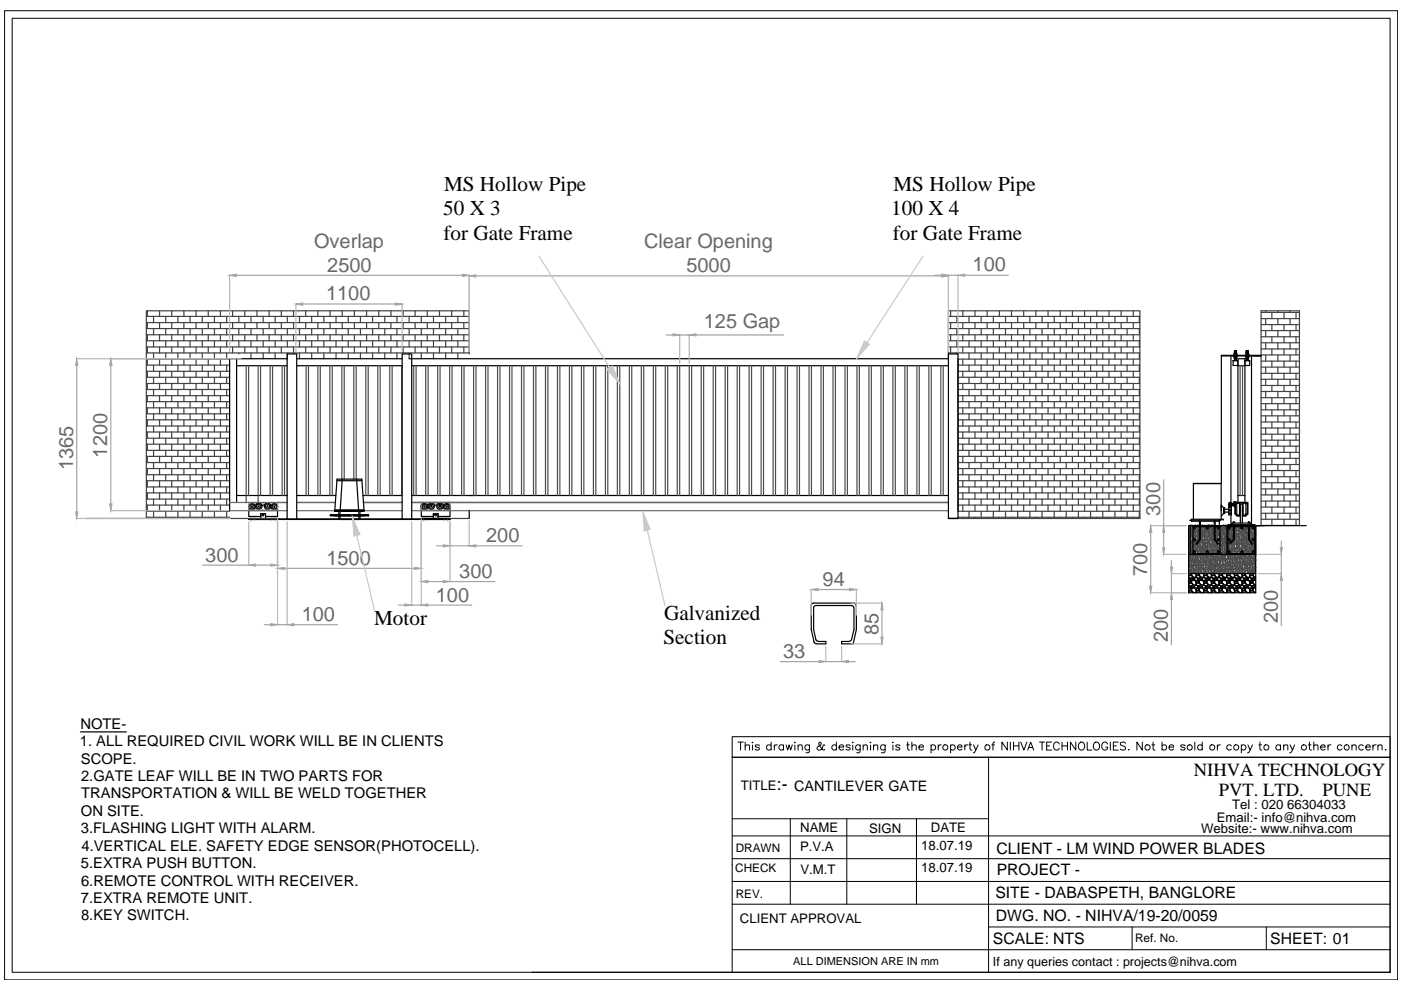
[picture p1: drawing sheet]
<svg xmlns="http://www.w3.org/2000/svg" width="297mm" height="210mm" viewBox="0 0 297 210" stroke-linecap="round" stroke-linejoin="round" font-family="sans-serif">
<defs><g id="words">
<g font-size="4.5">
<text x="94.1" y="40.5">MS Hollow Pipe</text>
<text x="189.4" y="40.5">MS Hollow Pipe</text>
<text x="94" y="45.6">50 X 3</text>
<text x="189" y="45.6">100 X 4</text>
<text x="94" y="50.8">for Gate Frame</text>
<text x="189.3" y="50.8">for Gate Frame</text>
<text x="140.8" y="131.5">Galvanized</text>
<text x="79.3" y="132.5">Motor</text>
<text x="140.7" y="136.6">Section</text>
</g>
<g font-size="4.2" fill="#696969">
<text x="66.6" y="52.5">Overlap</text>
<text x="136.6" y="52.6">Clear Opening</text>
<text x="69.4" y="57.6">2500</text>
<text x="145.5" y="57.7">5000</text>
<text x="206.2" y="57.6">100</text>
<text x="69.1" y="63.7">1100</text>
<text x="149.2" y="69.5">125 Gap</text>
<text x="15.5" y="99.7" transform="rotate(-90 15.5 99.7)">1365</text>
<text x="22.7" y="97" transform="rotate(-90 22.7 97)">1200</text>
<text x="246" y="109.3" transform="rotate(-90 246 109.3)">300</text>
<text x="43.5" y="119.1">300</text>
<text x="69.2" y="119.7">1500</text>
<text x="103.1" y="115">200</text>
<text x="97.4" y="122.5">300</text>
<text x="174.4" y="124.2">94</text>
<text x="243.2" y="122.1" transform="rotate(-90 243.2 122.1)">700</text>
<text x="64" y="131.7">100</text>
<text x="92.4" y="127.5">100</text>
<text x="186.2" y="134.6" transform="rotate(-90 186.2 134.6)">85</text>
<text x="247.6" y="136.1" transform="rotate(-90 247.6 136.1)">200</text>
<text x="270.9" y="132.1" transform="rotate(-90 270.9 132.1)">200</text>
<text x="166" y="139.5">33</text>
</g>
<g font-size="3.9">
<text x="253.1" y="164.6">NIHVA TECHNOLOGY</text>
<text x="258.4" y="168.8">PVT. LTD.</text>
<text x="280.4" y="168.8">PUNE</text>
</g>
<text font-size="3.7" x="164.7" y="167.5">:-</text>
<g font-size="3.3">
<text x="211.2" y="181.2">CLIENT - LM WIND POWER BLADES</text>
<text x="211.3" y="185.6">PROJECT -</text>
<text x="211" y="190.4">SITE - DABASPETH, BANGLORE</text>
<text x="211.2" y="195.3">DWG. NO. - NIHVA/19-20/0059</text>
<text x="210.5" y="200.1">SCALE: NTS</text>
<text x="269.3" y="200.1">SHEET: 01</text>
</g>
<g font-size="3.1">
<text x="17.1" y="154.5">NOTE-</text>
<text x="16.9" y="158.2">1. ALL REQUIRED CIVIL WORK WILL BE IN CLIENTS</text>
<text x="17.1" y="161.9">SCOPE.</text>
<text x="17.2" y="165.6">2.GATE LEAF WILL BE IN TWO PARTS FOR</text>
<text x="17.1" y="173">ON SITE.</text>
<text x="17.2" y="169.3">TRANSPORTATION &amp; WILL BE WELD TOGETHER</text>
<text x="17.1" y="176.7">3.FLASHING LIGHT WITH ALARM.</text>
<text x="17.1" y="184.1">5.EXTRA PUSH BUTTON.</text>
<text x="17.3" y="180.4">4.VERTICAL ELE. SAFETY EDGE SENSOR(PHOTOCELL).</text>
<text x="17.1" y="191.5">7.EXTRA REMOTE UNIT.</text>
<text x="17.2" y="187.8">6.REMOTE CONTROL WITH RECEIVER.</text>
<text x="17.2" y="195.1">8.KEY SWITCH.</text>
</g>
<text font-size="3" x="168.4" y="167.8">CANTILEVER GATE</text>
<g font-size="2.8">
<text x="157.1" y="167.5">TITLE</text>
<text x="261.2" y="171.5">Tel : 020 66304033</text>
<text x="169.7" y="176.4">NAME</text>
<text x="184.3" y="176.5">SIGN</text>
<text x="197.4" y="176.3">DATE</text>
<text x="254.7" y="176.6">Website:- www.nihva.com</text>
<text x="258" y="174.3">Email:- info@nihva.com</text>
<text x="169.6" y="180.5">P.V.A</text>
<text x="169.7" y="185.2">V.M.T</text>
<text x="195.3" y="180.1">18.07.19</text>
<text x="195.3" y="184.9">18.07.19</text>
<text x="156.9" y="195.7">CLIENT APPROVAL</text>
</g>
<text font-size="2.7" x="210.5" y="204.8">If any queries contact : projects@nihva.com</text>
<g font-size="2.5">
<text x="155.9" y="184.9">CHECK</text>
<text x="156" y="180.7">DRAWN</text>
<text x="156" y="190.3">REV.</text>
<text x="240.7" y="199.7">Ref. No.</text>
</g>
<text font-size="2.3" x="168.2" y="204.6">ALL DIMENSION ARE IN mm</text>
</g></defs>
<!-- layer: wall -->
<g fill="none" stroke="#414141" stroke-width=".25">
<path d="M31 67.1h68.5M31 68.4h68.5M31 69.7h68.5M31 71h68.5M31 72.2h68.5M31 73.6h68.5M31 74.8h68.5M31 76.1h17.7M31 77.4h17.7M31 78.7h17.7M31 80h17.7M31.2 65.9v1.2"/>
<path d="M31.2 68.4v1.3M31.2 71v1.2M31.2 73.6v1.2M31.2 76.1v1.3M31.2 78.7v1.3M32.6 67.1v1.3M32.6 69.7v1.3M32.6 72.2v1.4M32.6 74.8v1.3M32.6 77.4v1.3M32.6 80v1.3M33.8 65.9v1.2"/>
<path d="M33.8 68.4v1.3M33.8 71v1.2M33.8 73.6v1.2M33.8 76.1v1.3M33.8 78.7v1.3M35.1 67.1v1.3M35.1 69.7v1.3M35.1 72.2v1.4M35.1 74.8v1.3M35.1 77.4v1.3M35.1 80v1.3M36.4 65.9v1.2"/>
<path d="M36.4 68.4v1.3M36.4 71v1.2M36.4 73.6v1.2M36.4 76.1v1.3M36.4 78.7v1.3M37.7 67.1v1.3M37.7 69.7v1.3M37.7 72.2v1.4M37.7 74.8v1.3M37.7 77.4v1.3M37.7 80v1.3M39 65.9v1.2"/>
<path d="M39 68.4v1.3M39 71v1.2M39 73.6v1.2M39 76.1v1.3M39 78.7v1.3M40.3 67.1v1.3M40.3 69.7v1.3M40.3 72.2v1.4M40.3 74.8v1.3M40.3 77.4v1.3M40.3 80v1.3M41.6 65.9v1.2"/>
<path d="M41.6 68.4v1.3M41.6 71v1.2M41.6 73.6v1.2M41.6 76.1v1.3M41.6 78.7v1.3M42.9 67.1v1.3M42.9 69.7v1.3M42.9 72.2v1.4M42.9 74.8v1.3M42.9 77.4v1.3M42.9 80v1.3M44.2 65.9v1.2"/>
<path d="M44.2 68.4v1.3M44.2 71v1.2M44.2 73.6v1.2M44.2 76.1v1.3M44.2 78.7v1.3M45.5 67.1v1.3M45.5 69.7v1.3M45.5 72.2v1.4M45.5 74.8v1.3M45.5 77.4v1.3M45.5 80v1.3M46.7 65.9v1.2"/>
<path d="M46.7 68.4v1.3M46.7 71v1.2M46.7 73.6v1.2M46.7 76.1v1.3M46.7 78.7v1.3M48 67.1v1.3M48 69.7v1.3M48 72.2v1.4M48 74.8v1.3M48 77.4v1.3M48 80v1.3M49.3 65.9v1.2"/>
<path d="M49.3 68.4v1.3M49.3 71v1.2M49.3 73.6v1.2M50.6 67.1v1.3M50.6 69.7v1.3M50.6 72.2v1.4M50.6 74.8v.2M51.9 65.9v1.2M51.9 68.4v1.3M51.9 71v1.2M51.9 73.6v1.2M53.2 67.1v1.3"/>
<path d="M53.2 69.7v1.3M53.2 72.2v1.4M53.2 74.8v1.3M54.5 65.9v1.2M54.5 68.4v1.3M54.5 71v1.2M54.5 73.6v1.2M55.8 67.1v1.3M55.8 69.7v1.3M55.8 72.2v1.4M55.8 74.8v1.3M57.1 65.9v1.2"/>
<path d="M57.1 68.4v1.3M57.1 71v1.2M57.1 73.6v1.2M58.3 67.1v1.3M58.3 69.7v1.3M58.3 72.2v1.4M58.3 74.8v1.3M59.6 65.9v1.2M59.6 68.4v1.3M59.6 71v1.2M59.6 73.6v1.2M60.9 67.1v1.3"/>
<path d="M60.9 69.7v1.3M60.9 72.2v1.4M60.9 74.8v1.3M62.2 65.9v1.2M62.2 68.4v1.3M62.2 71v1.2M62.2 73.6v1.2M63.5 67.1v1.3M63.5 69.7v1.3M63.5 72.2v1.4M63.5 74.8v1.3M64.8 65.9v1.2"/>
<path d="M64.8 68.4v1.3M64.8 71v1.2M64.8 73.6v1.2M66.1 67.1v1.3M66.1 69.7v1.3M66.1 72.2v1.4M66.1 74.8v1.3M67.4 65.9v1.2M67.4 68.4v1.3M67.4 71v1.2M67.4 73.6v1.2M68.7 67.1v1.3"/>
<path d="M68.7 69.7v1.3M68.7 72.2v1.4M68.7 74.8v1.3M70 65.9v1.2M70 68.4v1.3M70 71v1.2M70 73.6v1.2M71.2 67.1v1.3M71.2 69.7v1.3M71.2 72.2v1.4M71.2 74.8v1.3M72.6 65.9v1.2"/>
<path d="M72.6 68.4v1.3M72.6 71v1.2M72.6 73.6v1.2M73.8 67.1v1.3M73.8 69.7v1.3M73.8 72.2v1.4M73.8 74.8v1.3M75.1 65.9v1.2M75.1 68.4v1.3M75.1 71v1.2M75.1 73.6v1.2M76.4 67.1v1.3"/>
<path d="M76.4 69.7v1.3M76.4 72.2v1.4M76.4 74.8v1.3M77.7 65.9v1.2M77.7 68.4v1.3M77.7 71v1.2M77.7 73.6v1.2M79 67.1v1.3M79 69.7v1.3M79 72.2v1.4M79 74.8v1.3M80.3 65.9v1.2"/>
<path d="M80.3 68.4v1.3M80.3 71v1.2M80.3 73.6v1.2M81.6 67.1v1.3M81.6 69.7v1.3M81.6 72.2v1.4M81.6 74.8v1.3M82.9 65.9v1.2M82.9 68.4v1.3M82.9 71v1.2M82.9 73.6v1.2M84.2 67.1v1.3"/>
<path d="M84.2 69.7v1.3M84.2 72.2v1.4M84.2 74.8v1.3M85.5 65.9v1.2M85.5 68.4v1.3M85.5 71v1.2M85.5 73.6v1.2M86.7 67.1v1.3M86.7 69.7v1.3M86.7 72.2v1.4M86.7 74.8v1.3M88 65.9v1.2"/>
<path d="M88 68.4v1.3M88 71v1.2M88 73.6v1.2M89.3 67.1v1.3M89.3 69.7v1.3M89.3 72.2v1.4M89.3 74.8v1.3M90.6 65.9v1.2M90.6 68.4v1.3M90.6 71v1.2M90.6 73.6v1.2M91.9 67.1v1.3"/>
<path d="M91.9 69.7v1.3M91.9 72.2v1.4M91.9 74.8v1.3M93.2 65.9v1.2M93.2 68.4v1.3M93.2 71v1.2M93.2 73.6v1.2M94.5 67.1v1.3M94.5 69.7v1.3M94.5 72.2v1.4M94.5 74.8v1.3M95.8 65.9v1.2"/>
<path d="M95.8 68.4v1.3M95.8 71v1.2M95.8 73.6v1.2M97.1 67.1v1.3M97.1 69.7v1.3M97.1 72.2v1.4M97.1 74.8v1.3M98.3 65.9v1.2M98.3 68.4v1.3M98.3 71v1.2M98.3 73.6v1.2M99.5 75v-9.1h-68.5v44"/>
<path d="M201.1 76.1v-10.2h40.6v44h-40.6M201.1 67.1h40.6M201.1 68.4h40.6M201.1 69.7h40.6M201.1 71h40.6M201.1 72.2h40.6M201.1 73.6h40.6M201.1 74.8h40.6M201.5 65.9v1.2M201.5 68.4v1.3M201.5 71v1.2M201.5 73.6v1.2"/>
<path d="M202.9 67.1v1.3M202.9 69.7v1.3M202.9 72.2v1.4M202.9 74.8v.2M203.1 76.1h38.6M203.1 77.4h38.6M203.1 78.7h38.6M203.1 80h38.6M204.1 65.9v1.2M204.1 68.4v1.3M204.1 71v1.2M204.1 73.6v1.2"/>
<path d="M204.1 76.1v1.3M204.1 78.7v1.3M205.4 67.1v1.3M205.4 69.7v1.3M205.4 72.2v1.4M205.4 74.8v1.3M205.4 77.4v1.3M205.4 80v1.3M206.7 65.9v1.2M206.7 68.4v1.3M206.7 71v1.2M206.7 73.6v1.2"/>
<path d="M206.7 76.1v1.3M206.7 78.7v1.3M208 67.1v1.3M208 69.7v1.3M208 72.2v1.4M208 74.8v1.3M208 77.4v1.3M208 80v1.3M209.3 65.9v1.2M209.3 68.4v1.3M209.3 71v1.2M209.3 73.6v1.2"/>
<path d="M209.3 76.1v1.3M209.3 78.7v1.3M210.6 67.1v1.3M210.6 69.7v1.3M210.6 72.2v1.4M210.6 74.8v1.3M210.6 77.4v1.3M210.6 80v1.3M211.9 65.9v1.2M211.9 68.4v1.3M211.9 71v1.2M211.9 73.6v1.2"/>
<path d="M211.9 76.1v1.3M211.9 78.7v1.3M213.2 67.1v1.3M213.2 69.7v1.3M213.2 72.2v1.4M213.2 74.8v1.3M213.2 77.4v1.3M213.2 80v1.3M214.5 65.9v1.2M214.5 68.4v1.3M214.5 71v1.2M214.5 73.6v1.2"/>
<path d="M214.5 76.1v1.3M214.5 78.7v1.3M215.8 67.1v1.3M215.8 69.7v1.3M215.8 72.2v1.4M215.8 74.8v1.3M215.8 77.4v1.3M215.8 80v1.3M217 65.9v1.2M217 68.4v1.3M217 71v1.2M217 73.6v1.2"/>
<path d="M217 76.1v1.3M217 78.7v1.3M218.4 67.1v1.3M218.4 69.7v1.3M218.4 72.2v1.4M218.4 74.8v1.3M218.4 77.4v1.3M218.4 80v1.3M219.6 65.9v1.2M219.6 68.4v1.3M219.6 71v1.2M219.6 73.6v1.2"/>
<path d="M219.6 76.1v1.3M219.6 78.7v1.3M220.9 67.1v1.3M220.9 69.7v1.3M220.9 72.2v1.4M220.9 74.8v1.3M220.9 77.4v1.3M220.9 80v1.3M222.2 65.9v1.2M222.2 68.4v1.3M222.2 71v1.2M222.2 73.6v1.2"/>
<path d="M222.2 76.1v1.3M222.2 78.7v1.3M223.5 67.1v1.3M223.5 69.7v1.3M223.5 72.2v1.4M223.5 74.8v1.3M223.5 77.4v1.3M223.5 80v1.3M224.8 65.9v1.2M224.8 68.4v1.3M224.8 71v1.2M224.8 73.6v1.2"/>
<path d="M224.8 76.1v1.3M224.8 78.7v1.3M226.1 67.1v1.3M226.1 69.7v1.3M226.1 72.2v1.4M226.1 74.8v1.3M226.1 77.4v1.3M226.1 80v1.3M227.4 65.9v1.2M227.4 68.4v1.3M227.4 71v1.2M227.4 73.6v1.2"/>
<path d="M227.4 76.1v1.3M227.4 78.7v1.3M228.6 67.1v1.3M228.6 69.7v1.3M228.6 72.2v1.4M228.6 74.8v1.3M228.6 77.4v1.3M228.6 80v1.3M230 65.9v1.2M230 68.4v1.3M230 71v1.2M230 73.6v1.2"/>
<path d="M230 76.1v1.3M230 78.7v1.3M231.2 67.1v1.3M231.2 69.7v1.3M231.2 72.2v1.4M231.2 74.8v1.3M231.2 77.4v1.3M231.2 80v1.3M232.5 65.9v1.2M232.5 68.4v1.3M232.5 71v1.2M232.5 73.6v1.2"/>
<path d="M232.5 76.1v1.3M232.5 78.7v1.3M233.8 67.1v1.3M233.8 69.7v1.3M233.8 72.2v1.4M233.8 74.8v1.3M233.8 77.4v1.3M233.8 80v1.3M235.1 65.9v1.2M235.1 68.4v1.3M235.1 71v1.2M235.1 73.6v1.2"/>
<path d="M235.1 76.1v1.3M235.1 78.7v1.3M236.4 67.1v1.3M236.4 69.7v1.3M236.4 72.2v1.4M236.4 74.8v1.3M236.4 77.4v1.3M236.4 80v1.3M237.7 65.9v1.2M237.7 68.4v1.3M237.7 71v1.2M237.7 73.6v1.2"/>
<path d="M237.7 76.1v1.3M237.7 78.7v1.3M239 67.1v1.3M239 69.7v1.3M239 72.2v1.4M239 74.8v1.3M239 77.4v1.3M239 80v1.3M240.3 65.9v1.2M240.3 68.4v1.3M240.3 71v1.2M240.3 73.6v1.2"/>
<path d="M240.3 76.1v1.3M240.3 78.7v1.3M241.6 67.1v1.3M241.6 69.7v1.3M241.6 72.2v1.4M241.6 74.8v1.3M241.6 77.4v1.3M241.6 80v1.3M267.4 66.2h8.1M267.4 67.5h8.1M267.4 68.8h8.1M267.4 70.1h8.1"/>
<path d="M267.4 71.4h8.1M267.4 72.7h8.1M267.4 74h8.1M267.4 75.3h8.1M267.4 76.6h8.1M267.4 77.8h8.1M267.4 79.1h8.1M268.4 65.9v.3M268.4 67.5v1.3M268.4 70.1v1.3M268.4 72.7v1.3M268.4 75.3v1.3"/>
<path d="M268.4 77.8v1.3M269.7 66.2v1.3M269.7 68.8v1.3M269.7 71.4v1.3M269.7 74v1.3M269.7 76.6v1.2M269.7 79.1v1.3M270.9 65.9v.3M270.9 67.5v1.3M270.9 70.1v1.3M270.9 72.7v1.3M270.9 75.3v1.3"/>
<path d="M270.9 77.8v1.3M272.2 66.2v1.3M272.2 68.8v1.3M272.2 71.4v1.3M272.2 74v1.3M272.2 76.6v1.2M272.2 79.1v1.3M273.5 65.9v.3M273.5 67.5v1.3M273.5 70.1v1.3M273.5 72.7v1.3M273.5 75.3v1.3"/>
<path d="M273.5 77.8v1.3M274.8 66.2v1.3M274.8 68.8v1.3M274.8 71.4v1.3M274.8 74v1.3M274.8 76.6v1.2M274.8 79.1v1.3M31 81.3h17.7M31 82.6h17.7M31 83.9h17.7M31 85.2h17.7M31 86.5h17.7"/>
<path d="M31 87.7h17.7M31 89h17.7M31 90.3h17.7M31 91.6h17.7M31 92.9h17.7M31 94.2h17.7M31 95.5h17.7M31 96.8h17.7M31 98.1h17.7M31 99.3h17.7M31.2 81.3v1.3M31.2 83.9v1.3"/>
<path d="M31.2 86.5v1.2M31.2 89v1.3M31.2 91.6v1.3M31.2 94.2v1.3M31.2 96.8v1.3M31.2 99.3v1.4M32.6 82.6v1.3M32.6 85.2v1.3M32.6 87.7v1.3M32.6 90.3v1.3M32.6 92.9v1.3M32.6 95.5v1.3"/>
<path d="M32.6 98.1v1.2M33.8 81.3v1.3M33.8 83.9v1.3M33.8 86.5v1.2M33.8 89v1.3M33.8 91.6v1.3M33.8 94.2v1.3M33.8 96.8v1.3M33.8 99.3v1.4M35.1 82.6v1.3M35.1 85.2v1.3M35.1 87.7v1.3"/>
<path d="M35.1 90.3v1.3M35.1 92.9v1.3M35.1 95.5v1.3M35.1 98.1v1.2M36.4 81.3v1.3M36.4 83.9v1.3M36.4 86.5v1.2M36.4 89v1.3M36.4 91.6v1.3M36.4 94.2v1.3M36.4 96.8v1.3M36.4 99.3v1.4"/>
<path d="M37.7 82.6v1.3M37.7 85.2v1.3M37.7 87.7v1.3M37.7 90.3v1.3M37.7 92.9v1.3M37.7 95.5v1.3M37.7 98.1v1.2M39 81.3v1.3M39 83.9v1.3M39 86.5v1.2M39 89v1.3M39 91.6v1.3"/>
<path d="M39 94.2v1.3M39 96.8v1.3M39 99.3v1.4M40.3 82.6v1.3M40.3 85.2v1.3M40.3 87.7v1.3M40.3 90.3v1.3M40.3 92.9v1.3M40.3 95.5v1.3M40.3 98.1v1.2M41.6 81.3v1.3M41.6 83.9v1.3"/>
<path d="M41.6 86.5v1.2M41.6 89v1.3M41.6 91.6v1.3M41.6 94.2v1.3M41.6 96.8v1.3M41.6 99.3v1.4M42.9 82.6v1.3M42.9 85.2v1.3M42.9 87.7v1.3M42.9 90.3v1.3M42.9 92.9v1.3M42.9 95.5v1.3"/>
<path d="M42.9 98.1v1.2M44.2 81.3v1.3M44.2 83.9v1.3M44.2 86.5v1.2M44.2 89v1.3M44.2 91.6v1.3M44.2 94.2v1.3M44.2 96.8v1.3M44.2 99.3v1.4M45.5 82.6v1.3M45.5 85.2v1.3M45.5 87.7v1.3"/>
<path d="M45.5 90.3v1.3M45.5 92.9v1.3M45.5 95.5v1.3M45.5 98.1v1.2M46.7 81.3v1.3M46.7 83.9v1.3M46.7 86.5v1.2M46.7 89v1.3M46.7 91.6v1.3M46.7 94.2v1.3M46.7 96.8v1.3M46.7 99.3v1.4"/>
<path d="M48 82.6v1.3M48 85.2v1.3M48 87.7v1.3M48 90.3v1.3M48 92.9v1.3M48 95.5v1.3M48 98.1v1.2M203.1 81.3h38.6M203.1 82.6h38.6M203.1 83.9h38.6M203.1 85.2h38.6M203.1 86.5h38.6"/>
<path d="M203.1 87.7h38.6M203.1 89h38.6M203.1 90.3h38.6M203.1 91.6h38.6M203.1 92.9h38.6M203.1 94.2h38.6M203.1 95.5h38.6M203.1 96.8h38.6M203.1 98.1h38.6M203.1 99.3h38.6M204.1 81.3v1.3M204.1 83.9v1.3"/>
<path d="M204.1 86.5v1.2M204.1 89v1.3M204.1 91.6v1.3M204.1 94.2v1.3M204.1 96.8v1.3M204.1 99.3v1.4M205.4 82.6v1.3M205.4 85.2v1.3M205.4 87.7v1.3M205.4 90.3v1.3M205.4 92.9v1.3M205.4 95.5v1.3"/>
<path d="M205.4 98.1v1.2M206.7 81.3v1.3M206.7 83.9v1.3M206.7 86.5v1.2M206.7 89v1.3M206.7 91.6v1.3M206.7 94.2v1.3M206.7 96.8v1.3M206.7 99.3v1.4M208 82.6v1.3M208 85.2v1.3M208 87.7v1.3"/>
<path d="M208 90.3v1.3M208 92.9v1.3M208 95.5v1.3M208 98.1v1.2M209.3 81.3v1.3M209.3 83.9v1.3M209.3 86.5v1.2M209.3 89v1.3M209.3 91.6v1.3M209.3 94.2v1.3M209.3 96.8v1.3M209.3 99.3v1.4"/>
<path d="M210.6 82.6v1.3M210.6 85.2v1.3M210.6 87.7v1.3M210.6 90.3v1.3M210.6 92.9v1.3M210.6 95.5v1.3M210.6 98.1v1.2M211.9 81.3v1.3M211.9 83.9v1.3M211.9 86.5v1.2M211.9 89v1.3M211.9 91.6v1.3"/>
<path d="M211.9 94.2v1.3M211.9 96.8v1.3M211.9 99.3v1.4M213.2 82.6v1.3M213.2 85.2v1.3M213.2 87.7v1.3M213.2 90.3v1.3M213.2 92.9v1.3M213.2 95.5v1.3M213.2 98.1v1.2M214.5 81.3v1.3M214.5 83.9v1.3"/>
<path d="M214.5 86.5v1.2M214.5 89v1.3M214.5 91.6v1.3M214.5 94.2v1.3M214.5 96.8v1.3M214.5 99.3v1.4M215.8 82.6v1.3M215.8 85.2v1.3M215.8 87.7v1.3M215.8 90.3v1.3M215.8 92.9v1.3M215.8 95.5v1.3"/>
<path d="M215.8 98.1v1.2M217 81.3v1.3M217 83.9v1.3M217 86.5v1.2M217 89v1.3M217 91.6v1.3M217 94.2v1.3M217 96.8v1.3M217 99.3v1.4M218.4 82.6v1.3M218.4 85.2v1.3M218.4 87.7v1.3"/>
<path d="M218.4 90.3v1.3M218.4 92.9v1.3M218.4 95.5v1.3M218.4 98.1v1.2M219.6 81.3v1.3M219.6 83.9v1.3M219.6 86.5v1.2M219.6 89v1.3M219.6 91.6v1.3M219.6 94.2v1.3M219.6 96.8v1.3M219.6 99.3v1.4"/>
<path d="M220.9 82.6v1.3M220.9 85.2v1.3M220.9 87.7v1.3M220.9 90.3v1.3M220.9 92.9v1.3M220.9 95.5v1.3M220.9 98.1v1.2M222.2 81.3v1.3M222.2 83.9v1.3M222.2 86.5v1.2M222.2 89v1.3M222.2 91.6v1.3"/>
<path d="M222.2 94.2v1.3M222.2 96.8v1.3M222.2 99.3v1.4M223.5 82.6v1.3M223.5 85.2v1.3M223.5 87.7v1.3M223.5 90.3v1.3M223.5 92.9v1.3M223.5 95.5v1.3M223.5 98.1v1.2M224.8 81.3v1.3M224.8 83.9v1.3"/>
<path d="M224.8 86.5v1.2M224.8 89v1.3M224.8 91.6v1.3M224.8 94.2v1.3M224.8 96.8v1.3M224.8 99.3v1.4M226.1 82.6v1.3M226.1 85.2v1.3M226.1 87.7v1.3M226.1 90.3v1.3M226.1 92.9v1.3M226.1 95.5v1.3"/>
<path d="M226.1 98.1v1.2M227.4 81.3v1.3M227.4 83.9v1.3M227.4 86.5v1.2M227.4 89v1.3M227.4 91.6v1.3M227.4 94.2v1.3M227.4 96.8v1.3M227.4 99.3v1.4M228.6 82.6v1.3M228.6 85.2v1.3M228.6 87.7v1.3"/>
<path d="M228.6 90.3v1.3M228.6 92.9v1.3M228.6 95.5v1.3M228.6 98.1v1.2M230 81.3v1.3M230 83.9v1.3M230 86.5v1.2M230 89v1.3M230 91.6v1.3M230 94.2v1.3M230 96.8v1.3M230 99.3v1.4"/>
<path d="M231.2 82.6v1.3M231.2 85.2v1.3M231.2 87.7v1.3M231.2 90.3v1.3M231.2 92.9v1.3M231.2 95.5v1.3M231.2 98.1v1.2M232.5 81.3v1.3M232.5 83.9v1.3M232.5 86.5v1.2M232.5 89v1.3M232.5 91.6v1.3"/>
<path d="M232.5 94.2v1.3M232.5 96.8v1.3M232.5 99.3v1.4M233.8 82.6v1.3M233.8 85.2v1.3M233.8 87.7v1.3M233.8 90.3v1.3M233.8 92.9v1.3M233.8 95.5v1.3M233.8 98.1v1.2M235.1 81.3v1.3M235.1 83.9v1.3"/>
<path d="M235.1 86.5v1.2M235.1 89v1.3M235.1 91.6v1.3M235.1 94.2v1.3M235.1 96.8v1.3M235.1 99.3v1.4M236.4 82.6v1.3M236.4 85.2v1.3M236.4 87.7v1.3M236.4 90.3v1.3M236.4 92.9v1.3M236.4 95.5v1.3"/>
<path d="M236.4 98.1v1.2M237.7 81.3v1.3M237.7 83.9v1.3M237.7 86.5v1.2M237.7 89v1.3M237.7 91.6v1.3M237.7 94.2v1.3M237.7 96.8v1.3M237.7 99.3v1.4M239 82.6v1.3M239 85.2v1.3M239 87.7v1.3"/>
<path d="M239 90.3v1.3M239 92.9v1.3M239 95.5v1.3M239 98.1v1.2M240.3 81.3v1.3M240.3 83.9v1.3M240.3 86.5v1.2M240.3 89v1.3M240.3 91.6v1.3M240.3 94.2v1.3M240.3 96.8v1.3M240.3 99.3v1.4"/>
<path d="M241.6 82.6v1.3M241.6 85.2v1.3M241.6 87.7v1.3M241.6 90.3v1.3M241.6 92.9v1.3M241.6 95.5v1.3M241.6 98.1v1.2M267.4 80.4h8.1M267.4 81.7h8.1M267.4 83h8.1M267.4 84.3h8.1M267.4 85.6h8.1"/>
<path d="M267.4 86.9h8.1M267.4 88.2h8.1M267.4 89.5h8.1M267.4 90.7h8.1M267.4 92.1h8.1M267.4 93.3h8.1M267.4 94.6h8.1M267.4 95.9h8.1M267.4 97.2h8.1M267.4 98.5h8.1M267.4 99.8h8.1M268.4 80.4v1.3"/>
<path d="M268.4 83v1.3M268.4 85.6v1.3M268.4 88.2v1.3M268.4 90.7v1.4M268.4 93.3v1.3M268.4 95.9v1.3M268.4 98.5v1.3M269.7 81.7v1.3M269.7 84.3v1.3M269.7 86.9v1.3M269.7 89.5v1.2M269.7 92.1v1.2"/>
<path d="M269.7 94.6v1.3M269.7 97.2v1.3M269.7 99.8v1.3M270.9 80.4v1.3M270.9 83v1.3M270.9 85.6v1.3M270.9 88.2v1.3M270.9 90.7v1.4M270.9 93.3v1.3M270.9 95.9v1.3M270.9 98.5v1.3M272.2 81.7v1.3"/>
<path d="M272.2 84.3v1.3M272.2 86.9v1.3M272.2 89.5v1.2M272.2 92.1v1.2M272.2 94.6v1.3M272.2 97.2v1.3M272.2 99.8v1.3M273.5 80.4v1.3M273.5 83v1.3M273.5 85.6v1.3M273.5 88.2v1.3M273.5 90.7v1.4"/>
<path d="M273.5 93.3v1.3M273.5 95.9v1.3M273.5 98.5v1.3M274.8 81.7v1.3M274.8 84.3v1.3M274.8 86.9v1.3M274.8 89.5v1.2M274.8 92.1v1.2M274.8 94.6v1.3M274.8 97.2v1.3M274.8 99.8v1.3M18.2 109.9h40.6"/>
<path d="M31 100.7h17.7M31 101.9h17.7M31 103.2h17.7M31 104.5h17.7M31 105.8h17.7M31 107.1h17.7M31 108.4h17.7M31 109.7h17.7M31.2 101.9v1.3M31.2 104.5v1.3M31.2 107.1v1.3M31.2 109.7v.2"/>
<path d="M32.6 100.7v1.2M32.6 103.2v1.3M32.6 105.8v1.3M32.6 108.4v1.3M33.8 101.9v1.3M33.8 104.5v1.3M33.8 107.1v1.3M33.8 109.7v.2M35.1 100.7v1.2M35.1 103.2v1.3M35.1 105.8v1.3M35.1 108.4v1.3"/>
<path d="M36.4 101.9v1.3M36.4 104.5v1.3M36.4 107.1v1.3M36.4 109.7v.2M37.7 100.7v1.2M37.7 103.2v1.3M37.7 105.8v1.3M37.7 108.4v1.3M39 101.9v1.3M39 104.5v1.3M39 107.1v1.3M39 109.7v.2"/>
<path d="M40.3 100.7v1.2M40.3 103.2v1.3M40.3 105.8v1.3M40.3 108.4v1.3M41.6 101.9v1.3M41.6 104.5v1.3M41.6 107.1v1.3M41.6 109.7v.2M42.9 100.7v1.2M42.9 103.2v1.3M42.9 105.8v1.3M42.9 108.4v1.3"/>
<path d="M44.2 101.9v1.3M44.2 104.5v1.3M44.2 107.1v1.3M44.2 109.7v.2M45.5 100.7v1.2M45.5 103.2v1.3M45.5 105.8v1.3M45.5 108.4v1.3M46.7 101.9v1.3M46.7 104.5v1.3M46.7 107.1v1.3M46.7 109.7v.2"/>
<path d="M48 100.7v1.2M48 103.2v1.3M48 105.8v1.3M48 108.4v1.3M52.7 110.1h6.1M52.7 110h36.6M95.4 109.9h4.1M203.1 100.7h38.6M203.1 101.9h38.6M203.1 103.2h38.6M203.1 104.5h38.6M203.1 105.8h38.6"/>
<path d="M203.1 107.1h38.6M203.1 108.4h38.6M203.1 109.7h38.6M204.1 101.9v1.3M204.1 104.5v1.3M204.1 107.1v1.3M204.1 109.7v.2M205.4 100.7v1.2M205.4 103.2v1.3M205.4 105.8v1.3M205.4 108.4v1.3M206.7 101.9v1.3"/>
<path d="M206.7 104.5v1.3M206.7 107.1v1.3M206.7 109.7v.2M208 100.7v1.2M208 103.2v1.3M208 105.8v1.3M208 108.4v1.3M209.3 101.9v1.3M209.3 104.5v1.3M209.3 107.1v1.3M209.3 109.7v.2M210.6 100.7v1.2"/>
<path d="M210.6 103.2v1.3M210.6 105.8v1.3M210.6 108.4v1.3M211.9 101.9v1.3M211.9 104.5v1.3M211.9 107.1v1.3M211.9 109.7v.2M213.2 100.7v1.2M213.2 103.2v1.3M213.2 105.8v1.3M213.2 108.4v1.3M214.5 101.9v1.3"/>
<path d="M214.5 104.5v1.3M214.5 107.1v1.3M214.5 109.7v.2M215.8 100.7v1.2M215.8 103.2v1.3M215.8 105.8v1.3M215.8 108.4v1.3M217 101.9v1.3M217 104.5v1.3M217 107.1v1.3M217 109.7v.2M218.4 100.7v1.2"/>
<path d="M218.4 103.2v1.3M218.4 105.8v1.3M218.4 108.4v1.3M219.6 101.9v1.3M219.6 104.5v1.3M219.6 107.1v1.3M219.6 109.7v.2M220.9 100.7v1.2M220.9 103.2v1.3M220.9 105.8v1.3M220.9 108.4v1.3M222.2 101.9v1.3"/>
<path d="M222.2 104.5v1.3M222.2 107.1v1.3M222.2 109.7v.2M223.5 100.7v1.2M223.5 103.2v1.3M223.5 105.8v1.3M223.5 108.4v1.3M224.8 101.9v1.3M224.8 104.5v1.3M224.8 107.1v1.3M224.8 109.7v.2M226.1 100.7v1.2"/>
<path d="M226.1 103.2v1.3M226.1 105.8v1.3M226.1 108.4v1.3M227.4 101.9v1.3M227.4 104.5v1.3M227.4 107.1v1.3M227.4 109.7v.2M228.6 100.7v1.2M228.6 103.2v1.3M228.6 105.8v1.3M228.6 108.4v1.3M230 101.9v1.3"/>
<path d="M230 104.5v1.3M230 107.1v1.3M230 109.7v.2M231.2 100.7v1.2M231.2 103.2v1.3M231.2 105.8v1.3M231.2 108.4v1.3M232.5 101.9v1.3M232.5 104.5v1.3M232.5 107.1v1.3M232.5 109.7v.2M233.8 100.7v1.2"/>
<path d="M233.8 103.2v1.3M233.8 105.8v1.3M233.8 108.4v1.3M235.1 101.9v1.3M235.1 104.5v1.3M235.1 107.1v1.3M235.1 109.7v.2M236.4 100.7v1.2M236.4 103.2v1.3M236.4 105.8v1.3M236.4 108.4v1.3M237.7 101.9v1.3"/>
<path d="M237.7 104.5v1.3M237.7 107.1v1.3M237.7 109.7v.2M239 100.7v1.2M239 103.2v1.3M239 105.8v1.3M239 108.4v1.3M240.3 101.9v1.3M240.3 104.5v1.3M240.3 107.1v1.3M240.3 109.7v.2M241.6 100.7v1.2"/>
<path d="M241.6 103.2v1.3M241.6 105.8v1.3M241.6 108.4v1.3M267.4 101.1h8.1M267.4 102.3h8.1M267.4 103.7h8.1M267.4 104.9h8.1M267.4 106.2h8.1M267.4 107.5h8.1M267.4 108.8h8.1M267.4 110.1h8.1M267.4 111.4h8.1"/>
<path d="M267.4 111.4v-45.5h8.1v45.5M268.4 101.1v1.2M268.4 103.7v1.2M268.4 106.2v1.3M268.4 108.8v1.3M268.4 111.4h.1M269.7 102.3v1.4M269.7 104.9v1.3M269.7 107.5v1.3M269.7 110.1v1.3M270.9 101.1v1.2M270.9 103.7v1.2"/>
<path d="M270.9 106.2v1.3M270.9 108.8v1.3M270.9 111.4h.1M272.2 102.3v1.4M272.2 104.9v1.3M272.2 107.5v1.3M272.2 110.1v1.3M273.5 101.1v1.2M273.5 103.7v1.2M273.5 106.2v1.3M273.5 108.8v1.3M273.5 111.4h.1"/>
<path d="M274.8 102.3v1.4M274.8 104.9v1.3M274.8 107.5v1.3M274.8 110.1v1.3"/>
</g>
<!-- layer: 0 -->
<g fill="none" stroke="#000" stroke-width=".25">
<path d="M50.2 77.5h10.7M50.2 76.1v30.4M60.9 76.1h-12.2v32.2M62.9 76.1h22.4M62.9 77.5h22.4M86.7 76.1h114.4M87.3 77.5h113.8M201.1 75h2v34.9h-2zM203.1 76.1v32.2M259 75.5h8.4M261 75.5v31.2M261.4 77.5h1"/>
<path d="M261.5 75.5h.9M261.5 75.3h.9M261.6 75.6v.3h.7v-.3M261.6 75.3v-.4h.7v.4M261.7 76.4l-.3 .1M261.7 75.9h.4zM261.7 76h.4M261.7 76.1h.4M261.7 74.8h.4M261.7 74.7h.4M261.7 74.7h.4zM261.7 74.6h.4"/>
<path d="M261.7 74.5h.4M261.7 74.5h.4zM261.7 74.4h.4zM261.7 75.9v.6M261.8 75.9h.3M262 74.9v.4M262 75.6v.3M262.1 74.4v.5M262.1 75.9v.6M262.1 76.4l.3 .1M262.1 74.4h-.4v.5M262.5 77.5h1.4"/>
<path d="M262.5 76.5h-1v1M263.9 77.5h1M263.9 76.5h1.1v1M264 75.5h.9M264 75.3h.9M264.2 75.6v.3h.6v-.3M264.2 75.3v-.4h.6v.4M264.2 75.9h.4M264.2 76h.4M264.2 76.1h.4M264.2 74.8h.4M264.2 74.7h.4"/>
<path d="M264.2 74.7h.4zM264.2 74.6h.4M264.2 74.5h.4M264.2 74.5h.4zM264.2 74.4h.4zM264.2 76.4l-.3 .1M264.2 74.9v-.5h.4l.1 .5M264.2 75.9v.6M264.3 75.9h.3M264.5 74.9v.4M264.5 75.6v.3M264.6 76.4l.3 .1"/>
<path d="M264.7 75.9v.6M265.3 75.5v35.8M267.4 75.3h-8.4l-.1 34.8M50.2 105.1h10.7M52.7 109.9v.2h42.7v-.2h-6.1v.2M52.7 107.5l.1 .2M52.7 108.1v.2M52.8 107.8l.2 .1M52.8 107.2v.2M53 108l.2 .1M53 107.3v.2M53 107.6l.1 .2"/>
<path d="M53 107l-.3 .1v2.4h2.6v-.6M53.1 109.9v.2M53.2 107.1l-.2 .1M53.2 107.9h.2M53.3 108.1h.2M53.3 107h.2M53.3 106.8l-.2 .1M53.3 107.5l.2 .1M53.4 106.8h.2M53.4 107.4l.2 .1M53.4 109.9v.2M53.6 107l.2 .2"/>
<path d="M53.7 106.8l.1 .2M53.7 107.9h-.2M53.8 108.1h-.2M53.8 107.6v.2M53.8 107.3l.1 .2M53.8 109.9v.2M53.9 107l.2 .2M54 107.1h.2M54 107.9l-.2 .1M54.1 107.3v.2M54.1 107.6v.2M54.1 109.9v.2"/>
<path d="M54.2 107.3v.2M54.3 107.6l.1 .2M54.3 107l-.1 .2M54.4 107.9l.2 .1M54.4 107.2v.2M54.4 107.5l.2 .1M54.4 106.8l-.1 .2M54.7 106.9l-.2 .2M54.7 107.7l.2 .1M54.7 108h.2M54.7 106.7l-.2 .1M54.8 107.3l.1 .1"/>
<path d="M54.8 106.7h.2M54.8 107.3h.2M54.9 106.9h-.2M55 106.9l.2 .1M55.1 106.7l.2 .1M55.1 107.7l-.2 .1M55.2 107.9l-.2 .1M55.3 107.4l-.1 .2M55.3 109.9v-1h1v1M55.3 107.1v.2M55.4 106.9l.4 .2M55.4 107.7l-.1 .2"/>
<path d="M55.5 107.1l.1 .2M55.5 107.4v.2M55.8 107.1h.3l-.1 .1M56 107.3l.1 .2M56.1 107.6l.1 .2M56.3 107.9l.2 .1M56.3 107.2v.2M56.3 107.5l.1 .1M56.3 106.8l-.2 .2M56.5 106.9l-.2 .2M56.5 107.7l.2 .1M56.6 108h.2"/>
<path d="M56.6 106.7l-.2 .1M56.6 107.3l.2 .1M56.7 106.7h.2M56.7 107.3h.1M56.8 106.9h-.2M56.9 106.9l.2 .1M57 106.7l.2 .1M57 107.7l-.2 .1M57.1 107.9l-.2 .1M57.1 107.1l.1 .2M57.2 107.4l-.1 .2M57.2 106.9l.1 .1"/>
<path d="M57.3 107.7l-.1 .2M57.4 107.1v.2M57.4 107.4l-.1 .2M57.4 107.5l.1 .2M57.5 109.9v.2M57.5 107.8l.2 .1M57.5 107.2v.2M57.7 108l.2 .1M57.7 107.3v.2M57.7 107.6l.1 .2M57.7 107l-.3 .1M57.7 109.9v.2"/>
<path d="M57.9 107.1l-.1 .1M57.9 107.9h.2M58 108.1h.2M58 106.8l-.2 .1M58 107.5l.2 .1M58 107h.2M58.1 106.8h.2M58.1 107.4l.2 .1M58.2 109.9v.2M58.3 107l.2 .2M58.4 106.8l.2 .2M58.4 107.9h-.2"/>
<path d="M58.5 109.9v.2M58.5 108.1h-.2M58.5 107.3l.1 .2M58.6 107.6l-.1 .2M58.6 107l.2 .2M58.7 107.1l.1 .1M58.7 107.9l-.1 .1M58.8 107.3v.2M58.8 107.6v.2M58.8 107.5h.1M58.8 107.1v2.4h-2.5M58.8 106.5h2.1"/>
<path d="M58.8 108.1v.2M58.8 109.9v.2M60.9 110.1v-35.1h2v35.1M62.9 106.5h8.2M62.9 105.1h8.3M70 109.1h8.1v.3h-8.1zM71 108.4v-.3h6.2v.3h-6.2h6.1M71 109.4h6.2M71 108.1l.5-6.5h5.2l.5 6.5M71.4 101.9h5.4M71.8 108.4v.7M71.8 109.4v.7"/>
<path d="M72.1 109.4v.7h4v-.7M72.1 108.4v.7M72.6 101.6l-.5 6.5M75.6 101.6l.4 6.5M76.1 108.4v.7M76.3 108.4v.7M76.3 109.4v.7M77 105.1h8.3M77 106.5h8.3M85.3 110.1v-35.1h2v35.1M87.3 106.5h113.8M87.3 105.1h113.8"/>
<path d="M89.3 107.1v2.4h2.6M89.3 108.1v.2M89.5 107.1h-.2v.4M89.7 109.9v.2M90 109.9v.2M90.4 109.9v.2M90.6 107.1h.2M90.7 109.9v.2M91.9 109.9v-1h1v1M92.1 107.1h.6M93.9 107.1h.2M94.1 109.9v.2"/>
<path d="M94.3 109.9v.2M94.8 109.9v.2M95 109.9v.2M95.3 107.1h.1v2.4h-2.5v-.6M95.4 108.1v.2M99.5 108.3v1.6M201.1 109.9h2M252 111.4h14.2v14.3h-14.2zM252 117.5h14.2M252.2 110.3h6.7M252.3 111.4v6.1M252.9 111.7h5.8v5.7h-5.8z"/>
<path d="M253 102.5h5.9h-5.9v7.6M254 111.4h12.2v6.1M254 117.5h12.2M254.3 110.5v3.9l-.7 .9 .2 .1 .7-1v-3.9M257.4 110.5v3.9l.7 1 .3-.1-.8-.9v-3.9M258.5 110.3v1.1M258.9 108.3v-1.3l.5 .7v1.2h.2h-.2l-.5 .6M259.3 110.3v-.2h-6.7v.4h5.9M259.4 107.7h.2h-.2M259.6 108.6h1.5M259.6 108h1.5M259.6 107.7v1.2"/>
<path d="M259.9 111.4h7.1h-1M260.4 111.4v-.1h5.6v.1M260.4 111.7h5.6v5.7h-5.6zM260.5 107h.1M260.5 106.9h.1M260.5 107.3h.6v1.9h-.6zM260.5 108.9h.6M260.5 108.3h.6M260.5 107.6h.6M260.6 106.8h-.1v.3M260.6 107.3v-.8h.3v.8M260.9 106.7h.8v.5h-.8z"/>
<path d="M260.9 107h.6M260.9 106.8h.6M261 107v-.2l.1 .2v-.2v.2v-.2l.1 .2M261 106.8v.2M261 109.2v2.1M261.2 111.3v-.4h4v.4M261.2 106.8v.2M261.2 106.8l.1 .2M261.3 106.8v.2M261.3 106.8l.1 .2M261.4 106.8l.1 .2M261.5 110.9v-.3h.2v.3"/>
<path d="M261.5 111.4v3l-.8 .7h.2l.8-.7v-3M261.5 106.8v.2v-.2M261.5 106.8v.2M261.6 107.2l.1 .1M261.7 106.4h.3v.1h2.3M261.7 106.4v.9h.1M261.7 106.4h.1M261.7 106.6l-.1 .1M261.8 106.5h2.8v2.5l-.5 .4h-.5v-.1h.4l.5-.4v-2.2h-2.6v2.2l.4 .4h.5v.1h-.5l-.5-.4zM262.2 106.9a.32 .32 0 0 1 .3-.3 .32 .32 0 0 1 .3 .3v2.1M262.2 108.9a.32 .32 0 0 0 .3 .3 .32 .32 0 0 0 .3-.3M262.2 107v2"/>
<path d="M262.5 106.5v-30.4h1.4v30.4M262.5 105.1h1.4M262.8 107.7h.2M262.8 108.3h.2M263 110.9v-4h.4v4M263.4 107.7h.2M263.4 108.3h.2M263.5 106.9a.32 .32 0 0 1 .3-.3 .32 .32 0 0 1 .4 .3v2.1M263.5 108.9a.32 .32 0 0 0 .3 .3 .32 .32 0 0 0 .4-.3M263.6 107v2M264.7 110.9v-.3h.2v.3M264.7 111.4v3l.7 1 .2-.1-.7-.9v-3"/>
<path d="M276.9 111.4h-16.8v6.1M172.5 127.9l-.4 .2-.1 .3v5.1l.6 2.6 .1 .2 .3 .2h2.1v-.5h-1.6M172.5 127.9h8.5l.5 .2 .1 5.4-.7 3h-2.5v-.5h1.7M172.5 128.9v4.6l.5 2.1M173 135.6l.5 .4M181 128.9v-.3l-.4-.2h-7.6l-.4 .2-.1 .3M181.1 128.9v4.6l-.6 2.1-.4 .4M252 124.1h.2l.1 .3-.3 .3M252 122.5l.3 .3v.2h-.3M252 123.8l.6-.2 .3 .4-.1 .2M252 123.6h.5M252 122.2l.6-.2 .3 .4-.1 .1"/>
<path d="M252 122.3l.4 .3 .4-.1M252 123.9l.4 .3M252 125.5l.1 .2M252 121.6h14.2M252.1 123.3h-.1M252.1 124.9l-.1 .1M252.1 123.3l.3-.1 .2 .2-.1 .2M252.1 124.9l.3-.1 .2 .2M252.2 121.6l-.2 .1M252.2 125.3h.4l.3 .4M252.2 125.3l-.2 .1M252.5 121.6l.1 .1"/>
<path d="M252.5 123l-.2 .1 .3 .1v-.2M252.5 124.7h-.2l.3 .2v-.2M252.6 125l-.1 .2h-.5M252.6 121.7l-.1 .2h-.5M252.6 121.7l.2 .4 .3 .3h.4l.1-.7M252.6 125l.2 .4 .3 .2M252.7 121.6l-.1 .1M252.8 123.8l-.2-.5 .2-.3h.4l.4 .3-.1 .7M252.8 123.7l.3 .3h.4M252.8 124.7l-.2 .3M252.8 124.7h.4l.4 .3M252.8 124.1l-.4 .1"/>
<path d="M252.9 122.9l.2-.3-.7 .1 .2 .2 .3 .1M253.1 124.4l-.3-.2-.4 .1 .2 .3M253.1 124.4l-.2 .2-.3-.1M253.4 121.6l.2 .1M253.6 125l-.1 .6-.4 .1M253.6 122.5h.3l.1 .3-.1 .2-.3 .1M253.6 124.1h.3l.1 .3-.4 .3M253.6 121.7v.2M253.6 125v.1M253.6 124.1l-.4 .3 .4 .3M253.6 122.5h-.3l-.1 .3 .1 .2 .3 .1M253.6 123.5l.1 .1h.4"/>
<path d="M253.6 123.8l.7-.2 .2 .4-.1 .2M253.6 123.8l.1 .2 .3 .2M253.7 123.3l-.1 .2M253.7 124.9l-.1 .1M253.7 123.3l.3-.1 .2 .2-.1 .2M253.7 124.9l.3-.1 .2 .2-.1 .2-.4 .1-.1-.2M253.8 121.6l-.2 .2M253.8 125.3h.5l.2 .4M253.8 125.3l-.2 .1 .1 .3M254 123.1h.3l-.1 .1zM254 124.7h.3l-.1 .2zM254 122.6l-.3-.2-.1-.2 .7-.2 .2 .4-.1 .1-.4 .1"/>
<path d="M254.1 121.6l.1 .1-.1 .2-.4 .1-.1-.1M254.3 125l.1 .4 .4 .2M254.3 121.6l.1 .5 .4 .3h.3l.1-.7M254.4 123.7l.4 .3h.3M254.4 124.7l-.1 .3M254.4 124.7h.4l.4 .3M254.4 124.1l-.4 .1M254.7 122.6l-.7 .2 .6 .2M254.7 124.3h-.6l.1 .3M254.7 122.6l-.1 .3M254.7 124.3l.1 .1M254.8 124.4l-.2 .2-.4-.1"/>
<path d="M255 124.2l.5-.1v.5h-.6zM255 122.5h.5l.1 .3-.1 .2h-.6l-.1-.2zM255.1 121.6l.1 .1M255.2 123.3l-.4-.3h-.4l-.1 .3 .1 .5M255.2 123.3l-.1 .7M255.2 125l-.1 .6-.3 .1M255.2 123.8l.7-.2 .3 .4-.2 .2M255.2 123.5l.1 .1h.4M255.2 123.8l.5 .4M255.4 123.3l-.2 .1M255.4 124.9l-.2 .1M255.4 121.6l-.2 .2"/>
<path d="M255.4 125.3h.5l.2 .4M255.4 125.3l-.2 .1 .1 .3M255.6 123.1h.3v.1zM255.6 124.7h.3v.2zM255.7 123.2l-.3 .1M255.7 124.8l-.3 .1M255.7 121.6l.1 .1M255.7 123.2l.1 .2M255.7 124.8l.1 .2M255.9 125l-.2 .2-.4 .1-.1-.2M255.9 123.4l-.2 .2M255.9 125l.1 .4 .4 .2"/>
<path d="M255.9 123.3l.1 .5M255.9 121.6l-.2 .3-.4 .1-.1-.1M256 123.7l.4 .3h.3M256 123l-.1 .3M256 124.7l-.1 .3M256 122.5l.2-.1-.3-.4-.7 .2 .1 .2 .4 .2 .4-.1M256.1 123h.4l.3 .3-.1 .7M256.1 124.7h.4l.3 .3-.1 .6-.3 .1M256.1 124.1l-.4 .1M256.2 122.9l.1-.3-.6 .1 .1 .2 .4 .1M256.4 124.4l-.4-.2-.3 .1 .1 .3M256.4 124.4l-.2 .2-.4-.1"/>
<path d="M256.6 124.2l.5-.1v.5h-.5zM256.6 122.5h.5l.1 .3-.1 .2h-.5zM256.7 121.6l.1 .1-.1 .7h-.3l-.4-.3-.1-.4M256.8 123.5l.1 .1h.4M256.9 122.2l.6-.2 .3 .4-.1 .1-.4 .1-.4-.2zM256.9 123.8l.6-.2 .3 .4-.1 .2M256.9 123.8v.2l.4 .2M257 123.3l-.2 .1M257 124.9l-.2 .1M257 123.3l.3-.1 .2 .2-.2 .2M257 124.9l.3-.1 .2 .2M257 121.6l-.2 .2"/>
<path d="M257.1 125.3h.4l.2 .4M257.1 125.3l-.2 .1v.3M257.2 123.1h.3v.1zM257.2 124.7h.3v.2zM257.3 121.6l.2 .1M257.4 122.9l-.1-.2 .3-.1 .4 .2-.2 .1M257.5 122.9l.3 .1M257.5 125l-.2 .2-.4 .1-.1-.2M257.5 121.7l-.2 .2-.4 .1-.1-.1M257.5 125l.1 .4 .4 .2M257.6 121.6l-.1 .1M257.6 123.8l-.1-.5 .2-.3h.4l.3 .3v.7"/>
<path d="M257.6 123.7l.4 .3h.4M257.7 124.7h.4l.3 .3v.6l-.4 .1M257.7 124.7l-.2 .3M257.7 124.1l-.4 .1M258 124.4l-.4-.2-.3 .1 .1 .3M258 124.4l-.2 .2-.3-.1M258.2 124.2v.4l.3 .1 .4-.3M258.2 122.5v.5l.3 .1 .2-.1 .3-.3 .3-.1M258.2 124.2l.5-.1 .1 .3M258.2 122.5h.5l.1 .3M258.3 121.6l.2 .5-.1 .3h-.4l-.4-.3-.1-.4M258.5 123.4l.1 .2h.4"/>
<path d="M258.5 123.8l.6-.2 .3 .4-.1 .2M258.5 123.8l.1 .2M258.5 122.4l.4 .2M258.5 124l.4 .2M258.6 123.3l-.2 .1M258.6 124.9l-.2 .1M258.6 123.3l.3-.1 .2 .2-.1 .2M258.6 124.9l.3-.1 .2 .2-.1 .2-.4 .1-.1-.3M258.6 122.4l-.1-.2 .6-.2 .3 .4-.1 .1-.4 .1M258.7 121.6l-.3 .2M258.7 125.3h.4l.3 .4M258.7 125.3l-.2 .1 .1 .3"/>
<path d="M258.8 123.1h.4l-.1 .1-.2-.1M258.8 124.7h.4l-.1 .2-.2-.2M258.9 122.8l.6 .2M259 121.6l.1 .1-.1 .2-.4 .1-.1-.3M259.1 125l.1 .4 .4 .2M259.2 121.6v.5l.4 .3h.4l.1-.3-.1-.5M259.2 122.6h.4l-.1 .3M259.2 123.7l.4 .3h.4M259.2 124.2l.4 .2M259.3 124.2l-.3 .1 .1 .3M259.3 123l-.2 .3 .1 .5M259.3 124.7l-.2 .3"/>
<path d="M259.3 124.1l-.4 .1M259.3 123h.4l.4 .3-.1 .7M259.3 124.7h.4l.4 .3-.1 .6-.4 .1M259.6 124.4l-.1 .2-.4-.1M260.1 123.5l.1 .1h.4M260.1 123.8l.6-.2 .3 .4-.1 .2M260.1 123.8l.4 .4M260.2 123.3l-.1 .1M260.2 124.9l-.1 .1M260.2 123.3l.4-.1 .1 .2-.1 .2M260.2 124.9l.4-.1 .1 .2-.1 .2-.4 .1-.1-.2M260.3 121.6l-.2 .2"/>
<path d="M260.3 125.3h.4l.3 .4M260.3 125.3l-.2 .1 .1 .3M260.4 124.4v-.3h-.3l-.3 .1v.4M260.4 122.8v-.3h-.6v.5M260.5 124.4l-.1 .2h-.6M260.5 122.8l-.1 .2h-.6M260.6 121.6l.1 .1M260.6 123l-.1 .1 .2 .1v-.2M260.6 124.7h-.1l.2 .2v-.2M260.7 123.3l.2-.3h.4l.4 .3-.1 .7M260.7 121.7l-.1 .2-.4 .1-.1-.1M260.8 121.7l.1 .4 .3 .3h.4l.1-.7"/>
<path d="M260.8 125l.1 .4 .3 .2M260.8 123.3l.1 .5M260.8 121.6l-.1 .1M260.9 123.7l.3 .3h.4M260.9 122.5l.1-.1-.3-.4-.6 .2 .1 .2 .3 .2 .4-.1M260.9 124.7l-.2 .3M260.9 124.7h.4l.4 .3M260.9 124.1l-.4 .1M261.1 122.9l.1-.3-.6 .1 .1 .2 .4 .1M261.2 124.4l-.3-.2-.3 .1 .1 .3M261.2 124.4l-.1 .2-.4-.1M261.6 121.6l.1 .1"/>
<path d="M261.7 125l-.1 .6-.4 .1M261.7 124.1h.3l.1 .3-.4 .3M261.7 122.5h.3l.1 .3-.1 .2-.3 .1M261.7 124.1l-.3 .3 .3 .3M261.7 122.5h-.2l-.1 .3 .1 .2 .2 .1M261.7 123.8l.7-.2 .3 .4M261.7 123.8l.1 .2 .3 .2M261.8 123.3l-.1 .1 .1 .2h.4M261.8 124.9l-.1 .1M261.8 123.3l.4-.1 .1 .2-.1 .2M261.8 124.9l.4-.1 .1 .2-.1 .2-.4 .1-.1-.3M261.9 121.6l-.2 .2"/>
<path d="M262 125.3h.4l.3 .3M262 125.3l-.3 .1 .1 .3M262.1 123.1h.3l-.1 .1zM262.1 124.7h.3l-.1 .2zM262.2 121.6l.1 .1-.1 .2-.4 .1-.1-.3M262.4 125l.1 .4 .4 .2M262.4 121.6l.1 .5 .4 .3h.3l.2-.7M262.5 123.7l.4 .3h.3M262.6 124.7l-.2 .3M262.6 124.1l-.4 .1M262.6 124.7h.4l.3 .3M262.6 122.4v.1l-.4 .1"/>
<path d="M262.6 124v.2M262.6 125.6v.1M262.7 122.4l-.3-.4h-.4l-.3 .2 .1 .2 .3 .2M262.8 122.6l-.6 .2 .5 .2M262.8 124.3h-.6l.1 .3M262.8 122.6l-.1 .3M262.8 124.3l.1 .1M262.9 124.4l-.2 .2-.4-.1M263.2 121.6l.1 .1M263.3 123.3l-.3-.3h-.4l-.2 .3 .1 .5M263.4 123.3l-.2 .7M263.4 125l-.2 .6-.3 .1"/>
<path d="M263.4 123.5v.1h.4M263.4 122.2l.6-.2 .3 .4-.1 .1-.4 .1-.4-.2zM263.4 123.8l.6-.2 .3 .4-.1 .2M263.4 123.8l.4 .4M263.5 123.3l-.2 .1M263.5 124.9l-.2 .1M263.5 123.3l.3-.1 .1 .2-.1 .2M263.5 124.9l.3-.1 .1 .2-.1 .2-.4 .1v-.2M263.5 121.6l-.2 .2M263.6 125.3h.4l.2 .4M263.6 125.3l-.2 .1v.3M263.7 124.4l-.1-.3h-.2l-.4 .3 .1 .2 .3 .1 .3-.1v-.2"/>
<path d="M263.7 122.8l-.3-.3-.4 .3 .1 .2 .3 .1 .3-.1v-.2M263.8 121.6l.1 .1-.1 .2-.4 .1v-.1M263.9 123.2l.1-.1h-.3l.3 .1M263.9 124.9l.1-.2h-.3l.3 .2M264 125l.2 .4 .3 .2M264.1 121.6l.1 .5 .3 .3h.3l.2-.3M264.1 122.6h.4l-.2 .3M264.1 124.2l.4 .2M264.2 122.6l-.4 .2 .1 .1 .4 .1M264.2 124.2l-.4 .1 .1 .3M264.2 123.7l.3 .3h.3M264.2 124.7l-.2 .3"/>
<path d="M264.2 124.7h.4l.4 .3v.3M264.2 124.1l-.4 .1M264.5 124.4l-.2 .2-.4-.1M264.7 124.2l.5-.1 .1 .5h-.6zM264.7 122.5h.5l.1 .3v.2h-.6zM264.8 121.6l.2 .5M265 123.7v-.4l-.4-.3h-.4l-.2 .3 .2 .5M265 123.5v.1M265 125.3l-.2 .3-.3 .1M265 123.7l-.2 .3M265 122.2l.6-.2 .3 .4-.1 .1-.4 .1-.4-.2zM265 123.8l.6-.2 .3 .4-.1 .2"/>
<path d="M265 123.8v.2l.4 .2M265.1 123.3l-.1 .1M265.1 124.9l-.1 .1M265.1 123.3l.3-.1 .2 .2-.1 .2M265.1 124.9l.3-.1 .2 .2-.1 .2-.5 .1v-.2M265.2 121.6l-.2 .2M265.2 125.3h.4l.3 .4M265.2 125.3l-.2 .1v.3M265.3 123.1h.3v.1zM265.3 124.7h.3v.2zM265.5 121.6l.1 .1-.1 .2-.5 .1v-.1M265.5 123.6h-.5"/>
<path d="M265.6 122.9l-.2-.2 .4-.1 .3 .2-.2 .1M265.6 122.9l.3 .1M265.6 125l.2 .4 .3 .2M265.7 121.6l.1 .5 .4 .3M265.8 123.7l.4 .3M265.8 124.7l-.2 .3M265.8 124.7h.4M265.8 124.1l-.4 .1M266.1 124.4l-.3-.2-.4 .1 .2 .3M266.1 124.4l-.2 .2-.3-.1M266.2 123h-.4l-.2 .3 .2 .5M17.1 155.2h9.7"/>
<circle cx="55.8" cy="109.2" r=".19"/>
<circle cx="90" cy="107.4" r=".7"/>
<circle cx="90" cy="107.4" r=".44"/>
<circle cx="90" cy="107.4" r=".11"/>
<circle cx="91.4" cy="107.3" r=".7"/>
<circle cx="91.4" cy="107.3" r=".44"/>
<circle cx="91.4" cy="107.3" r=".11"/>
<circle cx="92.4" cy="109.2" r=".19"/>
<circle cx="93.3" cy="107.3" r=".7"/>
<circle cx="93.3" cy="107.3" r=".44"/>
<circle cx="93.3" cy="107.3" r=".11"/>
<circle cx="94.7" cy="107.4" r=".7"/>
<circle cx="94.7" cy="107.4" r=".44"/>
<circle cx="94.7" cy="107.4" r=".11"/>
<circle cx="253.2" cy="117.1" r=".23"/>
<circle cx="253.2" cy="114.4" r=".23"/>
<circle cx="253.2" cy="111.9" r=".23"/>
<circle cx="256" cy="117.1" r=".23"/>
<circle cx="256" cy="111.9" r=".23"/>
<circle cx="258.3" cy="111.9" r=".23"/>
<circle cx="258.3" cy="114.4" r=".23"/>
<circle cx="258.3" cy="117.1" r=".23"/>
<circle cx="260.6" cy="117.1" r=".23"/>
<circle cx="260.6" cy="114.4" r=".23"/>
<circle cx="260.6" cy="111.9" r=".23"/>
<circle cx="263.3" cy="117.1" r=".23"/>
<circle cx="263.3" cy="111.9" r=".23"/>
<circle cx="265.7" cy="117.1" r=".23"/>
<circle cx="265.7" cy="111.9" r=".23"/>
<circle cx="265.7" cy="114.4" r=".23"/>
</g>
<!-- layer: gate -->
<g fill="none" stroke="#4c4c4c" stroke-width=".25">
<path d="M52.2 77.5v29M52.7 77.5v27.6M54.7 77.5v29M55.2 77.5v27.6M57.3 77.5v27.6M57.8 77.5v27.6M59.8 77.5v27.6M60.3 77.5v27.6M64.9 77.5v27.6M65.4 77.5v27.6M67.4 77.5v27.6M67.9 77.5v27.6"/>
<path d="M69.9 77.5v27.6M70.4 77.5v27.6M72.5 77.5v24.1M73 77.5v24.1M75 77.5v24.1M75.5 77.5v24.1M77.6 77.5v27.6M78.1 77.5v27.6M80.1 77.5v27.6M80.6 77.5v27.6M82.6 77.5v27.6M83.1 77.5v27.6"/>
<path d="M85.2 77.5v27.6M87.7 77.5v27.6M88.2 77.5v27.6M90.3 77.5v27.6M90.8 77.5v27.6M92.8 77.5v27.6M93.3 77.5v27.6M95.3 77.5v27.6M95.8 77.5v27.6M97.9 77.5v27.6M98.4 77.5v27.6M100.4 77.5v27.6"/>
<path d="M100.9 77.5v27.6M103 77.5v27.6M103.5 77.5v27.6M105.5 77.5v27.6M106 77.5v27.6M108 77.5v27.6M108.5 77.5v27.6M110.6 77.5v27.6M111.1 77.5v27.6M113.1 77.5v27.6M113.6 77.5v27.6M115.7 77.5v27.6"/>
<path d="M116.2 77.5v27.6M118.2 77.5v27.6M118.7 77.5v27.6M120.7 77.5v27.6M121.2 77.5v27.6M123.3 77.5v27.6M123.8 77.5v27.6M125.8 77.5v27.6M126.3 77.5v27.6M128.4 77.5v27.6M128.9 77.5v27.6M130.9 77.5v27.6"/>
<path d="M131.4 77.5v27.6M133.4 77.5v27.6M133.9 77.5v27.6M136 77.5v27.6M136.5 77.5v27.6M138.5 77.5v27.6M139 77.5v27.6M141.1 77.5v27.6M141.6 77.5v27.6M143.6 77.5v27.6M144.1 77.5v27.6M146.1 77.5v27.6"/>
<path d="M146.6 77.5v27.6M148.7 77.5v27.6M149.2 77.5v27.6M151.2 77.5v27.6M151.7 77.5v27.6M153.8 77.5v27.6M154.3 77.5v27.6M156.3 77.5v27.6M156.8 77.5v27.6M158.8 77.5v27.6M159.3 77.5v27.6M161.4 77.5v27.6"/>
<path d="M161.9 77.5v27.6M163.9 77.5v27.6M164.4 77.5v27.6M166.5 77.5v27.6M167 77.5v27.6M169 77.5v27.6M169.5 77.5v27.6M171.5 77.5v27.6M172 77.5v27.6M174.1 77.5v27.6M174.6 77.5v27.6M176.6 77.5v27.6"/>
<path d="M177.1 77.5v27.6M179.2 77.5v27.6M179.7 77.5v27.6M181.7 77.5v27.6M182.2 77.5v27.6M184.2 77.5v27.6M184.7 77.5v27.6M186.8 77.5v27.6M187.3 77.5v27.6M189.3 77.5v27.6M189.8 77.5v27.6M191.9 77.5v27.6"/>
<path d="M192.4 77.5v27.6M194.4 77.5v27.6M194.9 77.5v27.6M196.9 77.5v27.6M197.4 77.5v27.6M199.5 77.5v27.6M200 77.5v27.6"/>
</g>
<!-- layer: 0 -->
<g fill="none" stroke="#959595" stroke-width=".25">
<path d="M52.7 106.6h.3M52.7 108.1v.2h.3M52.7 108.1h.3M52.7 106.8v.2M52.7 107.1v.2M52.7 107.5v.2M52.7 107.8v.2M53 106.5h-.3v.3M53 106.6h.3M53 106.5h.3M53 108.3h.3M53 108.1h.3"/>
<path d="M53.4 106.6h.2M53.4 106.5h.2M53.4 108.3h.2M53.4 108.1h.2M53.7 106.6h.2M53.7 106.5h.2M53.7 108.3h.2M53.7 108.1h.2M54 106.6h.2M54 106.5h.2M54 108.3h.2M54 108.1h.2"/>
<path d="M54.3 106.6h.2M54.3 106.5h.2M54.3 108.3h.2M54.3 108.1h.2M54.6 106.6h.2M54.6 106.5h.2M54.6 108.3h.2M54.6 108.1h.2M54.9 106.6h.2M54.9 106.5h.2M54.9 108.3h.2M54.9 108.1h.2"/>
<path d="M55.2 106.6h.2M55.2 106.5h.2M55.2 108.3h.2M55.2 108.1h.2M55.5 106.6h.3M55.5 106.5h.3M55.5 108.3h.3M55.5 108.1h.3M55.8 106.6h.2M55.8 106.5h.2M55.8 108.3h.2M55.8 108.1h.2"/>
<path d="M56.1 106.6h.2M56.1 106.5h.2M56.1 108.3h.2M56.1 108.1h.2M56.5 106.6h.2M56.5 106.5h.2M56.5 108.3h.2M56.5 108.1h.2M56.8 106.6h.2M56.8 106.5h.2M56.8 108.3h.2M56.8 108.1h.2"/>
<path d="M57.1 106.6h.2M57.1 106.5h.2M57.1 108.3h.2M57.1 108.1h.2M57.4 106.6h.2M57.4 106.5h.2M57.4 108.3h.2M57.4 108.1h.2M57.7 106.6h.2M57.7 106.5h.2M57.7 108.3h.2M57.7 108.1h.2"/>
<path d="M58 106.6h.2M58 106.5h.2M58 108.3h.2M58 108.1h.2M58.3 106.6h.2M58.3 106.5h.2M58.3 108.3h.2M58.3 108.1h.2M58.6 106.6h.2M58.6 106.5h.2v.3M58.6 108.1h.2v.2h-.2M58.8 106.8v.2"/>
<path d="M58.8 107.2v.1M58.8 107.5v.2M58.8 107.8v.2M89.3 106.6h.6M89.3 107.9v.4h.6M89.3 108.1h.6M89.3 107.2v.5M89.9 106.5h-.6v.4M90.2 106.6h.5M90.2 106.5h.5M90.2 108.3h.5M90.2 108.1h.5"/>
<path d="M90.9 106.6h.6M90.9 106.5h.6M90.9 108.3h.6M90.9 108.1h.6M91.7 106.6h.5M91.7 106.5h.5M91.7 108.3h.5M91.7 108.1h.5M92.5 106.6h.5M92.5 106.5h.5M92.5 108.3h.5M92.5 108.1h.5"/>
<path d="M93.3 106.6h.5M93.3 106.5h.5M93.3 108.3h.5M93.3 108.1h.5M94 106.6h.6M94 106.5h.6M94 108.3h.6M94 108.1h.6M94.8 106.6h.6M94.8 106.5h.6v.4M94.8 108.1h.6M95.4 107.9v.4h-.6"/>
<path d="M95.4 107.1v.6"/>
</g>
<path d="M53.3 109.6v.9M54 109.7v.6M57.6 109.7v.6M58.3 109.6v.9M89.8 109.6v.9M90.6 109.7v.6M94.2 109.7v.6M94.9 109.6v.9" fill="none" stroke="#b2b2b2" stroke-width=".25"/>
<path d="M48.7 108.3h12.2M48.7 106.5h12.2M62.9 108.3h8.1M62.9 106.5h8.2M77 106.5h8.3M77.2 108.3h8.1M87.3 108.3h113.8M87.3 106.5h113.8" fill="none" stroke="#696969" stroke-width=".25"/>
<g fill="none" stroke="#b7b7b7" stroke-width=".25">
<path d="M48.7 58.4v16.1M99.5 58.4v16.1M201.1 58.3v16.2M203.1 58.3v16.2M16.3 76.1h34.8M62.7 64.5v10M85.3 64.5v10M144.1 71v6M146.1 71v6M16.3 109.9h32.5M23.5 108.3h24.7M52.7 110.6v9.2"/>
<path d="M58.8 110v22.5M60.9 110.6v21.9M87.3 110.6v17.7M89.3 110v18.3M95.4 110.4v12.9M99.5 110.4v5.4M243.9 111.4h7.6M246.7 117.5h4.8M266.7 117.5h5M172 125v5.4M175.1 137v3.3M178.4 137v3.3"/>
<path d="M180.4 127.9h6.6M180.4 136.5h6.6M181.6 125v5.4M243.9 125.7h7.6M248.4 121.6h3.1M266.7 121.6h5"/>
</g>
<g fill="none" stroke="#a4a4a4" stroke-width=".25">
<path d="M50.1 58.4h47.9M100.9 58.5h98.7M198.2 58.4h1.4M201.1 58.4h2M204.5 58.4h9.3M16.3 77.5v31M23.5 77.5v29.3M64.2 64.5h19.6M141.3 71h1.4M144.1 71h2M147.6 71h18.5M43 119.8h9.7"/>
<path d="M54.2 119.8h3.2M92.6 115.7h1.4M95.4 115.7h4.1M100.9 115.7h9.8M244 112.9v11.4M246.7 101.7v9.7M246.7 112.9v3.2M248.4 118.8v1.4M271.7 114.7v1.4M271.7 117.5v4.1M56 132.4h1.4M58.8 132.4h2.1"/>
<path d="M60.3 120.5h27.6M62.3 132.4h9.3M84.5 128.3h1.4M87.3 128.3h2M90.7 123.3h3.3M90.7 128.3h9.3M95.4 123.3h9.6M173.4 125h6.7M187 129.3v5.8M248.4 121.6v4.1M248.4 127.1v9.6M271.7 123v9.7"/>
<path d="M165.5 140.3h8.2M175.1 140.3h3.3M179.9 140.3h1.4"/>
</g>
<g fill="#a4a4a4" stroke="#a4a4a4" stroke-width=".21">
<path d="M94 115.5l1.4 .2-1.4 .3z"/>
<path d="M99.5 115.7l1.4-.2v.5z"/>
<path d="M99.5 58.5l1.4-.2v.4z"/>
<path d="M199.6 58.3l1.5 .2-1.5 .2z"/>
<path d="M98 58.2l1.5 .2-1.5 .2z"/>
<path d="M48.7 58.4l1.4-.2v.4z"/>
<path d="M199.6 58.1l1.5 .3-1.5 .2z"/>
<path d="M203.1 58.4l1.4-.3v.5z"/>
<path d="M58.8 120.5l1.5-.2v.5z"/>
<path d="M87.9 120.3l1.4 .2-1.4 .3z"/>
<path d="M57.4 119.6l1.4 .2-1.4 .2z"/>
<path d="M52.7 119.8l1.5-.2v.4z"/>
<path d="M89.3 123.3l1.4-.2v.5z"/>
<path d="M94 123.1l1.4 .2-1.4 .3z"/>
<path d="M244 111.4l.2 1.5h-.5z"/>
<path d="M243.7 124.3h.5l-.2 1.4z"/>
<path d="M246.5 116.1h.5l-.3 1.4z"/>
<path d="M246.7 111.4l.3 1.5h-.5z"/>
<path d="M248.2 120.2h.4l-.2 1.4z"/>
<path d="M248.4 125.7l.2 1.4h-.4z"/>
<path d="M271.4 116.1h.5l-.2 1.4z"/>
<path d="M271.7 121.6l.2 1.4h-.5z"/>
<path d="M172 125l1.4-.3v.6z"/>
<path d="M180.1 124.7l1.5 .3-1.5 .3z"/>
<path d="M187 127.9l.2 1.4h-.4z"/>
<path d="M186.8 135.1h.4l-.2 1.4z"/>
<path d="M178.4 140.3l1.5-.3v.5z"/>
<path d="M173.7 140l1.4 .3-1.4 .2z"/>
<path d="M62.7 64.5l1.5-.3v.5z"/>
<path d="M83.8 64.2l1.5 .3-1.5 .2z"/>
<path d="M85.9 128l1.4 .3-1.4 .2z"/>
<path d="M89.3 128.3l1.4-.3v.5z"/>
<path d="M57.4 132.2l1.4 .2-1.4 .3z"/>
<path d="M60.9 132.4l1.4-.2v.5z"/>
<path d="M16 108.5h.5l-.2 1.4z"/>
<path d="M16.3 76.1l.2 1.4h-.5z"/>
<path d="M23.5 76.1l.2 1.4h-.5z"/>
<path d="M23.2 106.8h.5l-.2 1.5z"/>
<path d="M142.7 70.8l1.4 .2-1.4 .2z"/>
<path d="M146.1 71l1.5-.2v.4z"/>
</g>
<g fill="none" stroke="#4c4c4c" stroke-width=".25">
<path d="M262.9 77.5v27.6M263.4 77.5v27.6M252 112.6h.1M252 119.4h.1M252 116.3h.1M252 117.5h.1M252 113v.1M252.1 116.4h.1M252.1 112h.1M252.1 112.4h.1M252.1 113.7h.1M252.2 111.8h.1"/>
<path d="M252.1 119.5h.1M252.1 111.7h.1M252.1 115.2h.1M252.1 115.9h.1M252.1 115.6v.1M252.1 111.9h.1M252.1 118.3h.1M252.1 113.9h.1M252.1 114.2h.1M252.1 112.7h.1M252.1 114h.1M252.1 115.3h.1"/>
<path d="M252.1 116.6h.1M252.1 117.9h.1M252.1 119.2h.1M252.1 115.5h.1M252.2 115.7h.1M252.2 116.1h.1M252.2 116.8h.1M252.2 112.6h.1M252.2 113.3h.1M252.2 114.6h.1M252.2 115.9h.1M252.2 117.2h.1"/>
<path d="M252.2 118.5h.1M252.2 119.7h.1M252.2 119.2h.1M252.2 111.5h.1M252.2 117.5h.1M252.2 117.9h.1M252.2 113.2h.1M252.2 118.4h.1M252.2 119h.1M252.2 114.8h.1M252.2 118.2h.1M252.2 113.7h.1"/>
<path d="M252.3 112.2h.1M252.3 112.6h.1M252.3 112.9h.1M252.3 111.9h.1M252.3 119.4h.1M252.3 115h.1M252.3 120h.1M252.3 114.2h.1M252.3 114.8h.1M252.3 119.8v.1zM252.3 113.2h.1M252.3 113.6h.1"/>
<path d="M252.3 113.9h.1M252.3 119.7h.1M252.3 115.8h.1M252.3 118.5h.1M252.3 114.6h.1M252.3 114.9h.1M252.3 115.2h.1M252.3 116.8h.1M252.3 112.5h.1M252.3 112.8h.1M252.3 117.3h.1M252.3 118h.1"/>
<path d="M252.3 111.5h.1M252.3 116.4h.1M252.4 115.6h.1M252.4 115.9h.1M252.4 116.2h.1M252.4 118.7h.1M252.4 114.3h.1M252.4 114.7h.1M252.4 113.1h.1M252.4 113.8h.1M252.4 118.6l.1 .1zM252.4 117.2h.1"/>
<path d="M252.4 116.9h.1M252.4 116.6h.1M252.4 116.1h.1M252.4 116.5h.1M252.4 111.7h.1M252.4 118.9h.1M252.4 117.7h.1M252.4 114h.1M252.4 114.5h.1M252.5 118.6h.1M252.5 118.3h.1M252.5 117.9h.1"/>
<path d="M252.5 117.6h.1M252.5 118h.1M252.5 113.6h.1M252.5 116.9h.1M252.5 119h.1M252.5 117.5h.1M252.5 119.6h.1M252.5 119.3h.1M252.5 118.9h.1M252.5 116.3h.1M252.5 112h.1M252.5 112.7h.1"/>
<path d="M252.5 112.4h.1M252.5 113.7h.1M252.5 115h.1M252.5 116.2h.1M252.5 118.8h.1M252.6 120h.1M252.6 119.8h.1M252.6 115.4h.1M252.6 117.8h.1M252.6 113.2h.1M252.6 112.6h.1M252.6 117.2h.1"/>
<path d="M252.6 112.8h.1M252.6 119.4h.1M252.6 113.7h.1M252.6 117h.1M252.6 117.1v.1M252.6 119.1h.1M252.6 115h.1M252.6 114.7h.1M252.6 111.7h.1M252.6 115.2h.1M252.6 115.9h.1M252.6 116.3l.1 .1z"/>
<path d="M252.7 116.5h.1M252.7 112.1h.1M252.7 116.8h.1M252.7 111.5h.1M252.7 112.4l.1 .1zM252.7 115.2l.2 .1zM252.7 111.6h.1M252.7 116.9h.1M252.7 119h.1M252.7 112.6h.1M252.7 112.8h.1M252.7 114.1h.1"/>
<path d="M252.7 115.4h.1M252.7 116.7h.1M252.7 118h.1M252.7 119.2h.1M252.7 120h.1M252.7 116.2h.1M252.7 119.7h.1M252.8 112.6h.1M252.8 111.9h.1M252.8 112.3h.1M252.8 118.3h.1M252.8 118.7h.1"/>
<path d="M252.8 114h.1M252.8 114.2h.1M252.8 114.8h.1M252.8 119.9h.1M252.8 113.4h.1M252.8 114.7h.1M252.8 116h.1M252.8 117.3h.1M252.8 118.6h.1M252.8 112.9h.1M252.8 113.3h.1M252.8 113.6h.1"/>
<path d="M252.8 113.9h.1M252.8 115.8h.1M252.8 111.8h.1M252.8 120h.1M252.9 114.3h.1M252.9 114.6h.1M252.9 115h.1M252.9 117.6h.1M252.9 111.5h.1M252.9 115.7h.1M252.9 115.4h.1M252.9 111.7h.1"/>
<path d="M252.9 117.8h.1M252.9 115.3h.1M252.9 115.6h.1M252.9 116h.1M252.9 116.3h.1M252.9 115.1h.1M252.9 117.3h.1M252.9 118h.1M252.9 113.7h.1M252.9 119.2h.1M252.9 114.1h.3h-.3M252.9 116.7h.1"/>
<path d="M252.9 117h.1M252.9 119.5h.1M252.9 115.5h.1M252.9 118.9h.1M252.9 113.1h.1M252.9 115.9h.1M252.9 111.4v.1M253 118.3h.1M253 118h.1M253 117.7h.1M253 116.9h.1M253 117.3h.1"/>
<path d="M253 112.6h.1M253 114.7h.1M253 111.4v.1M253 119.7h.1M253 119.4h.1M253 119h.1M253 118.7h.1M253 118.8h.1M253 119.1h.1M253 114.4h.1M253 118.4l.1 .1M253 118.5h.1"/>
<path d="M253.1 116.2h.1M253.1 112.2h.1M253.1 111.8h.1M253.1 112h.1M253.1 112.7h.1M253.1 112.8l.1 .1zM253.2 118.6h.1M253.1 113.7h.1M253.1 117.8h.1M253.1 113.6h.1M253.1 112.5h.1M253.1 113.8h.1"/>
<path d="M253.1 115h.1M253.1 116.3h.1M253.1 117.6h.1M253.1 118.9h.1M253.2 118.1h.1M253.2 114h.1M253.2 115.9h.1M253.2 119.4h.1M253.2 117.7h.1M253.2 112.2h.1M253.2 119.9h.1M253.2 115.5h.1"/>
<path d="M253.2 111.6h.1M253.2 115.2h.1M253.2 116.7h.1M253.2 111.7l.1 .1zM253.2 117.3h.1M253.2 112.9h.1M253.2 116.8h.1M253.3 111.7h.1M253.3 112h.1M253.3 112.3h.1M253.3 119.2h.1M253.3 114.8h.1"/>
<path d="M253.3 119h.1M253.3 112.6h.1M253.3 113.1v.1M253.3 116.7h-.1M253.3 113h.1M253.3 113.4h.1M253.3 113.7h.1M253.3 112.7h.1M253.3 119.5h.1M253.3 112.2h.1M253.3 118.3h.1M253.3 114.1h.1"/>
<path d="M253.3 119.4h.1M253.3 112.9h.1M253.3 114.2h.1M253.3 115.5h.1M253.3 116.8h.1M253.3 118.1h.1M253.3 119.6v.1zM253.3 116.9l.1 .1M253.3 119.3h.1M253.3 116.9v.1M253.4 114h.1M253.4 114.4h.1"/>
<path d="M253.4 114.7h.1M253.4 116.6h.1M253.4 112.6h.1M253.4 115.7h.1M253.4 119.9h.1M253.4 120h.1M253.4 113.5h.1M253.4 114.8h.1M253.4 116.1h.1M253.4 117.4h.1M253.4 118.7h.1M253.4 115h.1"/>
<path d="M253.4 115.4h.1M253.4 118.4h.1M253.4 114.1h.1M253.4 111.5h.1M253.4 112.9v.1M253.4 116.4h.1M253.4 116.7h.1M253.4 117.1h.1M253.4 115.9h.1M253.4 116.3h.1M253.4 117.3h.1M253.4 117.9h.1"/>
<path d="M253.4 113.7h.1M253.4 116.1l.1 .1M253.4 112.4h.1M253.4 116.2h.1M253.5 118.1h.1M253.5 117.8h.1M253.5 117.4h.1M253.5 117.7h.1M253.5 113.4h.1M253.5 118.9h.1M253.5 113.1h.1M253.5 119.9h.1"/>
<path d="M253.5 118.5l.1 .1zM253.5 112.9l-.1 .1M253.5 119.5h.1M253.5 119.1h.1M253.5 118.8h.1M253.5 118.4h.1M253.5 114.7h.1M253.5 115.6h.1M253.6 119.8h.1M253.6 119.6h.1M253.6 119.9h.1M253.6 115.2h.1"/>
<path d="M253.6 116.2h.1M253.6 116.9h.1M253.6 115.4h.1M253.6 111.6h.1M253.6 117h.1M253.6 112.6h.1M253.6 113h.1M253.6 112h.1M253.6 112.7h.1M253.6 119.1h.1M253.6 117.3l.1 .1zM253.7 118.9h.1"/>
<path d="M253.7 114.5h.1M253.7 114.8h.1M253.7 117.8h.1M253.7 113.6h.1M253.7 113.7h.1M253.7 116.3h.1M253.7 111.9h.1M253.7 115.8h.1M253.7 119.4h.1M253.7 119h.1M253.7 112.6h.1M253.7 113.9h.1"/>
<path d="M253.7 115.1h.1M253.7 116.4h.1M253.7 117.7h.1M253.7 114.7h.1M253.7 118.2h.1M253.7 116.7h.1M253.7 115.2h.1M253.7 111.6h.1M253.7 118.3l.1 .1zM253.7 116.1v.2zM253.8 111.7h.1M253.8 112.1h.1"/>
<path d="M253.8 118.1h.1M253.8 118.5h.1M253.8 113.7h.1M253.8 116.7h.1M253.8 116.3h.1M253.8 111.8h.1M253.8 112.4h.1M253.8 112.8h.1M253.8 113.1h.1M253.8 120h.1M253.8 115.6h.1M253.8 111.6h.1"/>
<path d="M253.8 118.3h.1M253.8 119h.1M253.8 112.6h.1M253.9 113.4h.1M253.9 113.8h.1M253.9 114.1h.1M253.9 117.4h.1M253.9 113h.1M253.9 114.8h.1M253.9 111.7h.1M253.9 115l.1 .1zM253.9 113.9h.1"/>
<path d="M253.9 114.5h.1M253.9 115.1h.1M253.9 115.5h.1M253.9 114.9h.1M253.9 119.9h.1M253.9 115.7h.1M253.9 119.5h.1M253.9 112.3h.1M253.9 114.3h.1M253.9 115.6h.1M253.9 116.9h.1M253.9 118.2h.1"/>
<path d="M253.9 117.6h.1M253.9 114.4h.1M254 115.8h.1M254 116.1h.1M254 116.4h.1M254 119.2h.1M254 115.2h.1M254 117.9h.1M254 111.5h.1M254 118.8h.1M254 113.7h.1M254 114.9h.1"/>
<path d="M254 116.2h.1M254 117.5h.1M254 118.9h.1M254 116.8h.1M254 117.1h.1M254 117.8h.1M254 116.7h.1M254 112.3h.1M254 117.2h.1M254 113.1h.1M254 113.1h.1zM254 113.9h.1"/>
<path d="M254 118.5h.1M254 118.1h.1M254 114.2h.1M254 117h.1M254 112.5h.1M254.1 119.8h.1M254.1 119.5h.1M254.1 119.2h.1M254.1 116h.1M254.1 111.6h.1M254.1 112h.1M254.1 114.6h.1"/>
<path d="M254.1 113.4h.1M254.1 116.2h.1M254.1 116.9h.1M254.1 112.6h.1M254.1 112.4h.1M254.2 117.8h.1M254.2 113.8h.1M254.2 112h.1M254.2 116.1h.1zM254.2 115.2h.1M254.1 112.8h.1M254.2 119.7h.1"/>
<path d="M254.2 115.3h.1M254.2 115.6h.1M254.2 113.6h.1M254.2 119.8h.1M254.3 117.1h.1M254.3 117.5h.1M254.3 112.7h.1M254.3 119.4h.1M254.3 115.1h.1M254.3 115.8h.1M254.3 113.3h.1M254.3 111.8h.1"/>
<path d="M254.3 118.9h.1M254.3 114.5h.1M254.3 111.6h.1M254.3 119.1h.1M254.3 113.9h.1M254.3 115.3h.1M254.3 116.5h.1M254.3 117.8h.1M254.3 111.5v.1M254.3 111.5l.1 .1zM254.3 112.1h.1M254.3 112.5h.1"/>
<path d="M254.3 112.8h.1M254.3 113.1h.1M254.3 119.3h.1M254.3 112h.1M254.3 116.7h.1M254.4 113.8h.1M254.4 114.2h.1M254.4 113.5h.1M254.4 116.4h.1M254.4 112.4h.1M254.4 114.8h.1M254.4 118.3h.1"/>
<path d="M254.4 118.9h.1M254.4 114.5h.1M254.4 115.2h.1M254.4 118.2h.1M254.4 119.9h.1M254.4 114.1h.1M254.4 119.5v.1zM254.5 115.9h.1M254.5 115.5h.1M254.5 116.2h.1M254.5 116.5h.1M254.5 115.7h.1"/>
<path d="M254.5 116h.1M254.5 111.8h.1M254.5 114.5h.1M254.5 116.9h.1M254.5 117.2h.1M254.5 117.5h.1M254.5 113.1h.1M254.5 118.3h.1M254.5 119.6h.1M254.5 112.5h.1M254.5 114.4h.1M254.5 117h.1"/>
<path d="M254.5 114h.1M254.6 118.9h.1M254.6 118.6h.1M254.6 117.9h.1M254.6 118.2h.1M254.6 117.2h.1M254.6 113h.1M254.6 113.7h.1M254.6 115h.1M254.6 116.3h.1M254.6 118.3v.1zM254.6 114h.1"/>
<path d="M254.6 119.9h.1M254.6 119.6h.1M254.6 119.2h.1M254.6 119.3h.1M254.6 119.7h.1M254.6 114.6h.1M254.6 118.8h.1M254.6 113.8h.1M254.6 116.8h.1M254.6 112.4h.1M254.6 112.8h.1M254.6 117.5l.1 .1"/>
<path d="M254.6 116.6h.1M254.6 112.1h.1M254.6 117.5v.1M254.7 118.6h.1M254.7 114.2h.1M254.7 114.6h.1M254.7 116.2h.1M254.7 112.6h.1M254.7 117.2h.1zM254.7 116.1h.1M254.7 111.7h.1M254.7 117.8h.1"/>
<path d="M254.7 112h.1M254.8 116.4h.1M254.8 113.5h.1M254.8 116.8h.1M254.8 113h.1M254.8 114.7h.1M254.8 111.5h.1M254.8 117.9h.1M254.8 118.3h.1M254.8 119.3h.1M254.8 115.1h.1M254.8 115.8h.1"/>
<path d="M254.8 119.2h.1M254.8 119.2v.1M254.8 111.9h.1M254.8 112.2h.1M254.8 112.6h.1M254.8 112.9h.1M254.8 119.7h.1M254.8 115.3h.1M254.8 111.6h.1M254.8 116l.1 .1h-.1zM254.9 113.2h.1M254.9 113.6h.1"/>
<path d="M254.9 113.9h.1M254.9 117.2h.1M254.9 112.8h.1M254.9 113.1h.1M254.9 116.7h.1M254.9 112.5h.1M254.9 117.9h.1M254.9 119.2h.1M254.9 111.5h.1M254.9 114.1h.1M254.9 115.3h.1M254.9 116.6h.1"/>
<path d="M254.9 112.3h.1M255 117.4h.1M254.9 114.2h.1M254.9 114.6h.1M254.9 114.9h.1M254.9 119h.1M254.9 118.9h.1M254.9 114.7h.1M254.9 118.3h.1M254.9 119.7l.1 .1M254.9 116l.1 .1M255 115.3h.1"/>
<path d="M255 115.6h.1M255 115.9h.1M255 116.3h.1M255 115h.1M255 119.8h.1M255 114.1h.1M255 114.8l.1 .1zM255 116.6h.1M255 117h.1M255 117.3h.1M255 116.4h.1M255 116.8h.1"/>
<path d="M255 112.1h.1M255 111.5h.1M255 115.5h.1M255.1 117.6h.1M255.1 118h.1M255.1 118.3h.1M255.1 118.6h.1M255.1 113.9h.1M255.1 117.2h.1M255.1 117.9h.1M255.1 112h.1M255.1 120h.1"/>
<path d="M255.1 119v.1zM255.1 115.3h.1M255.1 119.7h.1M255.1 119.3h.1M255.1 119h.1M255.1 115.8h.1M255.1 111.7h.1M255.1 113h.1M255.1 113.7h.1M255.1 117.1h.1M255.1 118.4h.1M255.1 112.6h.1"/>
<path d="M255.1 113.2h.1M255.1 114.5h.1M255.1 113.7l.1 .1zM255.1 118.8h.1M255.1 114.6h.1M255.1 117.7h.1M255.1 113.8h.1M255.1 115.1h.1M255.1 116.4h.1M255.1 118.1h.1M255.1 113.6v.1M255.2 113.6h.1"/>
<path d="M255.2 116.8h.1M255.2 118.3h.1M255.2 114.5h.1M255.2 119.4h.1M255.2 115h.1M255.2 115.4h.1M255.2 116.1h.1M255.2 112h.1M255.2 112.6h.1M255.2 111.7h.1M255.3 116.9h.1M255.3 117.2h.1"/>
<path d="M255.3 112.5h.1M255.3 117.7h.1M255.4 116.2h.1M255.3 118.7h.1M255.3 114.3h.1M255.3 119.3h.1M255.3 120h.1M255.3 113.5h.1M255.4 111.6h.1M255.4 112h.1M255.4 112.3h.1M255.4 119.1h.1"/>
<path d="M255.4 116.1h.1M255.4 111.7h.1M255.4 115.1h.1M255.4 115.8h.1M255.4 111.5h.1M255.4 117.5h.1M255.4 113.7h.1M255.4 114.3h.1M255.4 112.6h.1M255.4 113h.1M255.4 113.3h.1M255.4 112.1h.1"/>
<path d="M255.4 116.7h.1M255.4 118.8v.1M255.4 114.7h.1M255.4 114h.1M255.4 118h.1M255.4 113.6h.1M255.4 113.9h.1M255.4 118.9h.1M255.4 112.5h.1M255.5 115h.1M255.5 115.3h.1M255.5 115.7h.1"/>
<path d="M255.5 119.8h.1M255.5 115.4h.1M255.5 115.8h.1M255.5 114h.1M255.5 114.7h.1M255.5 118.3h.1M255.5 116.7h.1M255.5 118h.1M255.5 119.3h.1M255.5 111.6h.1M255.5 112.9h.1M255.5 114.2h.1"/>
<path d="M255.5 115.5h.1M255.5 116.7l.1 .1zM255.5 112.4h.1M255.5 116h.1M255.5 116.4h.1M255.5 117h.1M255.5 117.2h.1M255.5 119.3l.1 .1h-.1zM255.6 117.3h.1M255.6 117.7h.1M255.6 118h.1M255.6 117.6h.1"/>
<path d="M255.6 114.7h.1M255.6 115.6h.1M255.6 118.3h.1M255.6 118.7h.1M255.6 119h.1M255.6 119.1h.1M255.6 119.5h.1M255.6 117.2h.1M255.6 117.8h.1M255.6 113.7h.1M255.6 115h.1M255.6 116h.1"/>
<path d="M255.6 112.2h.1M255.7 119.7h.1M255.7 119.4h.1M255.7 116.5h.1M255.7 112.6h.1M255.7 112.2h.1M255.7 118.8h.1M255.7 113h.1M255.7 112h.1M255.7 118.1v.1zM255.7 119.5h.1M255.7 118.4h.1"/>
<path d="M255.7 114h.1M255.7 114.4h.1M255.7 114.5h.1M255.7 117.2h.1M255.7 118.5h.1M255.7 113.4h.1M255.7 114.6h.1M255.7 115.9h.1M255.7 116.8h.1M255.7 117.8h.1M255.7 119.1h.1M255.7 113.9h.1"/>
<path d="M255.7 115.2h.1M255.7 117.7h.1M255.7 113.2h.1M255.7 111.5h.1M255.7 111.4v.1M255.8 116.2h.1M255.8 113.3h.1M255.8 116.1h.1M255.8 111.9h.1M255.8 112.6h.1M255.8 118.9h.1M255.8 117l.1 .1z"/>
<path d="M255.8 115.2h.1M255.8 111.4v.1M255.8 118.1h.1M255.8 117.7h.1M255.8 113.5h.1M255.9 111.7h.1M255.9 112h.1M255.9 119.5h.1M255.9 119.9h.1M255.9 115.1h.1M255.9 119.3h.1M255.9 120h.1"/>
<path d="M255.9 115.7h.1M255.9 115.8h.1M255.9 112.3h.1M255.9 112.7h.1M255.9 113h.1M255.9 113.4h.1M255.9 117h.1M255.9 112.6h.1M255.9 112.9h.1M255.9 111.5h.1M255.9 114.4h.1M255.9 115.8v.1z"/>
<path d="M255.9 113.7h.1M255.9 114h.1M255.9 118.8h.1M255.9 116.7h.1M255.9 118.2h.1M256 115h.1M256 115.4h.1M256 115.7h.1M256 114.7h.1M256 114.8h.1M256 111.8h.1M256 118.9h.1"/>
<path d="M256 112.4h.1M256 113.9h.1M256.1 118.4h.1M256 116.1h.1M256 116.4h.1M256 116.7h.1M256 116.2h.1M256 116.6h.1M256 118.2h.1M256 114h.1M256 114.7v.1M256 113.7h.1"/>
<path d="M256.1 117.1h.1M256.1 117.4h.1M256.1 117.8h.1M256.1 118.1h.1M256.1 113.7h.1M256.1 119.8h.1M256.1 116.8h.1M256.1 119.4h.1M256.1 111.7h.1M256.1 113h.1M256.1 114.3h.1M256.1 115.6h.1"/>
<path d="M256.1 112h.1M256.1 118.8h.1M256.1 119.1h.1M256.1 119.9h.1M256.1 115.5h.1M256.1 111.5h.1M256.1 116.6h.1M256.2 119.8h.1M256.2 119.5h.1M256.2 117.3h.1M256.2 113h.1M256.2 113.6h.1"/>
<path d="M256.2 117.2h.1M256.2 117.8h.1M256.2 113.3h.1M256.2 118.7h.1M256.2 112.9h.1M256.2 119.2h.1M256.2 115.2h.1M256.2 114.8h.1M256.2 114.5h.1M256.2 112.2h.1M256.2 116.7h.1M256.2 114.6h.1"/>
<path d="M256.3 116.6h.1M256.3 117h.1M256.3 112.3h.1M256.3 116.1h.1M256.3 116.8h.1M256.3 116h.1M256.3 117.3h.1M256.3 118.6h.1M256.3 119.9h.1M256.3 111.4h.1M256.3 112.8h.1M256.3 113.4h.1"/>
<path d="M256.3 114.7h.1M256.3 118.5h.1M256.3 114.1h.1M256.3 111.9h.1M256.3 112.6h.1M256.3 117.9h.1M256.3 119.2h.1M256.3 114h.1M256.3 115.3h.1M256.3 112.1h.1M256.4 111.7h.1M256.4 118.8h.1"/>
<path d="M256.4 115.9h.1M256.4 111.5h.1M256.4 113.5h.1M256.4 117.7h.1M256.4 117.2h.1M256.4 112.1h.1M256.4 112.4h.1M256.4 112.8h.1M256.4 113.1h.1M256.4 111.9h.1M256.4 119.2h.1M256.4 119.9h.1"/>
<path d="M256.4 115.7h.1M256.4 119.6h.1M256.4 112.4l-.1-.1v.2M256.4 112.4l-.1 .1M256.5 113.4h.1M256.5 113.8h.1M256.5 114.1h.1M256.5 117.8h.1M256.5 113.7h.1M256.5 115h.1M256.5 111.5h.1M256.5 115.4h.1"/>
<path d="M256.5 115.5h.1M256.5 114.5h.1M256.5 114.8h.1M256.5 115.1h.1M256.5 119.6h.1M256.5 115.2h.1M256.5 115.6h.1M256.5 116.6h.1M256.5 120h.1M256.5 115.8h.1M256.5 116.1h.1M256.5 116.5h.1"/>
<path d="M256.5 117h.1M256.5 112.6h.1M256.5 118.2h.1M256.5 118.9h.1M256.5 112.4h.1M256.6 116.8h.1M256.6 117.2h.1M256.6 117.5h.1M256.6 117.8h.1M256.6 117.4h.1M256.6 114.5h.1M256.6 114h.1"/>
<path d="M256.6 114.7h.1M256.6 119.1v.1zM256.6 113.5h.1M256.6 118.2h.1M256.6 118.5h.1M256.6 118.9h.1M256.6 119.2h.1M256.6 119.8h.1M256.6 115.6h.1M256.6 118h.1M256.6 118l.1 .2M256.7 119.2h.1"/>
<path d="M256.7 119.5h.1M256.7 119.9h.1M256.7 116.3h.1M256.7 111.9h.1M256.7 112.3h.1M256.7 117.8h.1M256.7 115.6h.1M256.7 117h.1M256.7 111.8h.1M256.7 113.1h.1M256.7 114.4h.1M256.7 118.1v.1"/>
<path d="M256.7 118l-.1 .1M256.7 118.1h.1M256.7 113.8h.1M256.7 114.1h.1M256.7 113.6h.1M256.7 117.1h.1M256.7 112.9h.1M256.7 118l.1 .1zM256.7 116.1h.1M256.7 111.7h.1M256.8 115.6h.1M256.8 118.7h.1"/>
<path d="M256.8 116h.1M256.8 113.1h.1M256.8 114.5h.1M256.8 113.6h.1M256.8 117.4h.1M256.8 117.8h.1M256.8 116.1h.1M256.8 116.7h.1M256.8 112.6h.1M256.8 112.3h.1M256.8 117.3l.1 .1M256.9 118.8h.1"/>
<path d="M256.8 114.2h.1M256.9 111.5h.1M256.9 119.3h.1M256.9 119.6h.1M256.9 114.9h.1M256.9 117.7h.1M256.9 111.9h.1M256.9 117.4h.1M256.9 118.7h.1M256.9 120h.1M256.9 111.6h.1M256.9 112.8h.1"/>
<path d="M256.9 113.5h.1M256.9 116.8l.1 .1zM256.9 112.2h.1M256.9 112.5h.1M256.9 111.8h.1M256.9 116.7h.1M256.9 112.7h.1M256.9 112.3h.1M256.9 119.9h.1M256.9 113.4h.1M256.9 115.4h.1M256.9 118h.1"/>
<path d="M256.9 114.2h.1M257 112.8h.1M257 113.2h.1M257 113.5h.1M257 113.9h.1M257 118.6h.1M257 114.2h.1M257 119.2h.1M257 115h.1M257 115.7h.1M257 116.6h.1M257 112.3h.1"/>
<path d="M257 116.9h.1M257 114.5h.1M257 114.9h.1M257 111.6h.1M257 111.5h.1M257 115.6v.2zM257 115.9h.1M257 116.2h.1M257 115.2h.1M257 115.6h.1M257 116h.1M257 116.4h.1"/>
<path d="M257 112.4h.1M257.1 116.6h.1M257.1 116.9h.1M257.1 117.2h.1M257.1 118.2h.1M257.1 117.8h.1M257.1 113.4h.1M257.1 118.8h.1M257.1 114.6h.1M257.1 119.6h.1M257.1 115.9h.1M257.1 112h.1"/>
<path d="M257.2 119.5h.1M257.1 115h.1M257.1 117.5h.1M257.1 117.9h.1M257.1 119.7h.1M257.1 115.3h.1M257.1 113.9h.1M257.1 114.5l.1 .1zM257.2 118.6h.1M257.2 118.9h.1M257.2 119.2h.1M257.2 119.6h.1"/>
<path d="M257.2 117.1h.1M257.2 112.7h.1M257.2 119.7h.1M257.2 115.6h.1M257.2 113.1h.1M257.2 119.9h.1M257.2 117.8h.1M257.2 117.6h.1M257.3 118.9h.1M257.3 114.6h.1M257.3 114.9h.1M257.3 112.9h.1"/>
<path d="M257.3 113.6h.1M257.3 117.1h.1M257.3 115.8h.1M257.3 117h.1M257.3 118.3h.1M257.3 119.6h.1M257.3 111.9h.1M257.3 113.2h.1M257.3 114.5h.1M257.3 118.8v.1M257.3 115v.1M257.3 113.4h.1"/>
<path d="M257.3 116.4h.1M257.3 116.8h.1M257.3 112h.1M257.3 118.7h.1M257.3 115.1h-.1M257.3 118.2h.1M257.3 118.6h.1M257.3 113.9h.1M257.3 115.7h.1M257.4 115.7h.1M257.4 116.1h.1M257.4 116.7h.1"/>
<path d="M257.4 112.5h.1M257.5 118.1h.1M257.4 114.3h.1M257.4 112.2v.1zM257.4 112.6h.1M257.4 111.5h.1M257.4 111.9h.1M257.4 112.2h.1M257.4 111.7h.1M257.4 117.6h.1M257.4 112.3h.1M257.5 113.9h.1"/>
<path d="M257.5 112.9h.1M257.5 113.2h.1M257.5 113.6h.1M257.5 117.5h.1M257.5 113.1h.1M257.5 113.5h.1M257.5 119.9h.1M257.5 113.4h.1M257.5 116.2h.1M257.5 118.8h.1M257.5 111.7h.1M257.5 113h.1"/>
<path d="M257.5 113.7h.1M257.5 118.3h.1M257.5 114.2h.1M257.5 114.6h.1M257.5 114.9h.1M257.5 119.4h.1M257.5 115.3h.1M257.5 115h.1M257.5 119.2h.1M257.5 115.6h.1M257.5 115.5h.1M257.5 116.8h.1"/>
<path d="M257.6 115.3h.1M257.6 115.6h.1M257.6 115.9h.1M257.6 116.8h.1M257.6 117.2h.1M257.6 112.4h.1M257.6 117.3h.1M257.6 116.4h.1M257.6 112h.1M257.6 116.3h.1M257.6 116.6h.1M257.6 117h.1"/>
<path d="M257.6 118.6h.1M257.6 114.2h.1M257.6 117.6h.1M257.6 118h.1M257.6 118.3h.1M257.6 119h.1M257.6 118.1h.1M257.6 118.8h.1M257.6 114.6h.1M257.6 112.8h.1M257.7 118.6h.1M257.7 119h.1"/>
<path d="M257.7 119.3h.1M257.7 116.1h.1M257.7 111.7h.1M257.7 112.1h.1M257.7 119.7h.1M257.7 113.9h.1M257.7 118.9v.2zM257.7 116.5v.1M257.7 114.6h.1M257.7 116.6h.1M257.7 117.9h.1M257.7 113.5h.1"/>
<path d="M257.7 115.5h.1M257.7 119.1h.1M257.8 119.7h.1M257.8 115.4h.1M257.8 115.7h.1M257.8 117.1h.1M257.8 117.8h.1M257.8 117.2h.1M257.8 112.8h.1M257.8 112.9h.1M257.8 113.5h.1M257.8 117.8l.1 .1z"/>
<path d="M257.8 115.8h.1M257.8 112h.1M257.8 112.7h.1M257.9 117.6h.1M257.9 118.7h.1M257.9 114.5h.1M257.9 114.6h.1M257.9 115.9h.1M257.9 117.2h.1M257.9 118.4h.1M257.9 119.7h.1M257.9 112h.1"/>
<path d="M257.9 113.3h.1M257.9 119.5v.1M257.9 119.6h.1M257.9 119h.1M257.9 119.4h.1M257.9 114.7h.1M257.9 116.7h.1M257.9 111.6h.1M257.9 112.3h.1M257.9 116.5h.1M257.9 112.1h.1M257.9 112.5h.1"/>
<path d="M257.9 116h.1M257.9 111.8h.1M257.9 119.8h.1M257.9 116.7h.1zM257.9 115.3h.1M258 113h.1M258 113.3h.1M258 112.6h.1M258 118.3h.1M258 113.9h.1M258 114.3h.1M258 117.6h.1"/>
<path d="M258 118.7h.1M258 115h.1M258 119.8h.1M258 113.7h.1M258 114h.1M258 114.7h.1M258 115.8h.1M258 119.2h.1M258 113.4h.1M258 112.5h.1M258.1 115h.1M258.1 115.3h.1"/>
<path d="M258.1 115.7h.1M258.1 116.1h.1M258.1 114.3h.1M258.1 116.3h.1M258.1 118.9h.1M258.1 111.8h.1M258.1 113.1h.1M258.1 113.7h.1M258.1 113.4h.1M258.1 118h.1M258.1 115.5v.1zM258.1 116.7h.1"/>
<path d="M258.1 116h.1M258.1 116.4h.1M258.1 117.6h.1M258.1 113.2h.1M258.1 116.6h.1M258.1 116.9h.1M258.1 118.2h.1M258.1 119.5h.1M258.1 114.2h.1M258.1 117h.1M258.1 117.4h.1M258.1 117.7h.1"/>
<path d="M258.1 118.1h.1M258.1 119.8h.1M258.1 118.8h.1M258.1 112.3h.1M258.1 111.5h.1M258.2 118.4h.1M258.2 118.7h.1M258.2 119.1h.1M258.2 116.9h.1M258.2 112.8h.1M258.2 112.5h.1M258.2 118.1h.1"/>
<path d="M258.2 113.9h.1M258.2 114.6h.1M258.2 116h.1M258.2 119.4h.1M258.2 119.7h.1M258.2 114.3h.1M258.2 113.4l.1 .1zM258.2 114.3l.1 .1zM258.3 118.7h.1M258.3 114.7h.1M258.3 115.5h.1M258.3 117.2v.1"/>
<path d="M258.3 117.3h.1M258.3 114.2h.1M258.3 116.1h.1M258.3 116.5h.1M258.3 111.8h.1M258.3 117.1h.1M258.3 117.7h.1M258.3 113.5h.1M258.4 118.4h.1M258.4 118h.1M258.4 113.6h.1M258.4 112.8h.1"/>
<path d="M258.4 113.2v.1zM258.4 119.8h.1M258.4 115.5h.1M258.4 118.6h.1M258.4 114.5h.1M258.4 116.4h.1M258.4 112.7h.1M258.4 112.3h.1M258.4 111.7h.1M258.4 112.9h.1M258.4 116.7h.1M258.4 114.7h.1"/>
<path d="M258.4 116h.1M258.4 117.2h.1M258.4 118.5h.1M258.4 112.1h.1M258.4 113.4h.1M258.4 116.8h.1M258.5 112h.1M258.5 112.4h.1M258.5 112.7h.1M258.5 113.1h.1M258.5 117.3h.1M258.5 113.3h.1"/>
<path d="M258.5 112.5h.1M258.5 116h.1M258.5 111.8h.1M258.5 113.4h.1M258.5 113.7h.1M258.5 114.1h.1M258.5 119.1h.1M258.5 114.8h.1M258.5 115.1h.1M258.5 117.6h.1M258.5 114.9h.1M258.5 111.9v.2z"/>
<path d="M258.6 114.4h.1M258.6 114.8h.1M258.6 115.1h.1M258.6 116.6h.1M258.6 117h.1M258.6 112.2h.1M258.6 119.2h.1M258.6 119.8h.1M258.6 113.4h.1M258.6 119.5h.1M258.6 115.7h.1M258.6 115.4h.1"/>
<path d="M258.6 115.8h.1M258.6 116.1h.1M258.6 116.4h.1M258.6 118.4h.1M258.6 114h.1M258.6 115h.1M258.6 115.6h.1M258.6 113.9h.1M258.6 112.6h.1M258.6 120h.1zM258.7 117.6h.1M258.7 117.1h.1"/>
<path d="M258.7 117.5h.1M258.7 116.8h.1M258.7 118.8h.1M258.7 116.5h.1M258.7 114.5h.1M258.7 115.1h.1M258.7 116.4h.1M258.7 117.7h.1M258.7 119h.1M258.7 111.9h.1M258.7 113.1h.1M258.7 113h.1"/>
<path d="M258.7 117.8h.1M258.7 118.1h.1M258.7 118.4h.1M258.7 115.9h.1M258.7 111.8h.1M258.7 112.3h.1M258.7 115.7h.1M258.7 117h.1M258.7 118.3h.1M258.7 119.6h.1M258.7 118.7v.2l.1-.1M258.7 114.9h.1"/>
<path d="M258.7 117.5v.1M258.7 119.1h.1M258.7 119.5h.1M258.7 119.8h.1M258.7 113.3h.1M258.7 113.7h.1M258.7 113.9h.1M258.8 119.5h.1M258.8 115.5h.1M258.8 115.1h.1M258.8 119.7h.1M258.8 115.6h.1"/>
<path d="M258.8 117h.1M258.8 112.6h.1M258.8 114.2h.1M258.9 117.3h.1M258.9 117h.1M258.9 117.7h.1M258.9 113.5h.1M258.9 117.9h.1M258.9 118.8h.1M258.9 119.2h.1M258.9 114.4h.1M258.9 118.6h.1"/>
<path d="M258.9 112.8h.1M258.9 118.3h.1M258.9 113.7l.1 .1M258.9 117.6l.1 .1zM259 111.7h.1M259 116.2h.1M259 111.9h.1M259 112.3h.1M259 113.4h.1M259 113.8h-.1M259 112.1h.1M259 112.4h.1"/>
<path d="M259 112.8h.1M259 118.1h.1M259 113.7h.1M259 114.1h.1M259 116.7h.1M259 116h.1M259 117.2h.1M259 113.8h.1M259 113.1h.1M259 115.6h.1M259 111.8h.1M259 119.9h.1"/>
<path d="M259 113.5h.1M259 114.8h.1M259 116.1h.1M259 117.3h.1M259 118.6h.1M259 112.2h.1M259 116.4h.1M259.1 114.5h.1M259.1 114.8h.1M259.1 115.1h.1M259.1 119.9h.1M259.1 115.9h.1"/>
<path d="M259.1 117.6h.1M259.1 113.4h.1M259.1 115.5h.1M259.1 115.8h.1M259.1 116.1h.1M259.1 117.4h.1M259.1 117.8h.1M259.1 113h.1M259.1 119.2h.1M259.1 119.8h.1M259.1 115.6h.1M259.1 116.4v.2l-.1-.1"/>
<path d="M259.1 112.6l.1 .1M259.1 112.7h.1M259.2 117.5h.1M259.2 116.5h.1M259.2 116.8h.1M259.2 117.2h.1M259.2 119.2h.1M259.2 119.6h.1M259.2 114.8h.1M259.2 114.9h.1M259.2 119h.1M259.2 116.4h.1"/>
<path d="M259.2 115.3v.1zM259.2 114.5h.1M259.2 117.8h.1M259.2 118.2h.1M259.2 118.5h.1M259.2 116.7h.1M259.2 112.6h.1M259.2 112.3h.1M259.2 113.9h.1M259.2 112.7h.1M259.2 118.9h.1M259.2 119.5h.1"/>
<path d="M259.2 119.9h.1M259.2 114.1h.1M259.2 118.1h.1M259.2 118.7h.1M259.2 113.3h.1M259.2 115.2h.1M259.2 119.1h.1M259.2 112h.1M259.2 111.9h.1M259.3 118.5h.1M259.3 114.5h.1M259.3 113.9h.1"/>
<path d="M259.3 119.7h.1M259.3 115.9h.1M259.3 117.1h.1M259.3 118.4h.1M259.3 119.4l.1 .1zM259.3 117.2h.1M259.3 115.6v.1M259.3 114.2h.1zM259.3 116.3h.1M259.3 111.5h.1M259.3 115.5h.1M259.4 117.8h.1"/>
<path d="M259.4 118.1h.1M259.4 113.4h.1M259.4 117.7h.1M259.4 115.3h.1M259.4 119.6h.1M259.4 115.2h.1M259.4 117h.1M259.4 112.8h.1M259.4 113.5h.1M259.4 114.9h.1M259.4 113l.1 .1zM259.4 119.7h.1"/>
<path d="M259.5 111.5h.1M259.5 120h.1M259.5 112.7h.1M259.5 118.6h.1M259.5 111.8h.1M259.5 112.2h.1M259.5 112.5h.1M259.5 117h.1M259.5 113h.1M259.5 114.4h.1M259.5 113.4h.1M259.5 112.8h.1"/>
<path d="M259.5 113.2h.1M259.5 113.5h.1M259.5 118.9h.1M259.5 114.5h.1M259.5 116h.1M259.5 116.6h.1M259.5 112.4h.1M259.5 117.8h.1M259.6 114.2h.1M259.6 114.5h.1M259.6 114.9h.1M259.6 113.9h.1"/>
<path d="M259.6 116.3h.1M259.6 116.7h.1M259.6 112h.1M259.6 117.5h.1M259.6 111.7h.1M259.6 117.8h.1M259.6 114.1h.1M259.6 113.4h-.1M259.6 111.8l-.1 .2zM259.6 117.8l-.1 .1M259.6 115.2h.1M259.6 115.6h.1"/>
<path d="M259.6 115.9h.1M259.6 118.2h.1M259.6 113.8h.1M259.6 113.4h.1M259.6 113.6h.1M259.6 116.1h.1M259.6 118.7h.1M259.6 112.3h.1M259.6 111.4l.1 .1M259.7 116.2h.1M259.7 116.6h.1M259.7 116.9h.1"/>
<path d="M259.7 117.2h.1M259.7 118.5h.1M259.7 119.8h.1M259.7 119.1h.1M259.7 115.6h.1M259.7 111.4v.1M259.7 117.9h.1M259.7 118.3h.1M259.7 117.6h.1M259.7 111.6h.1M259.7 114.9h.1M259.7 119.8l.1 .1z"/>
<path d="M259.7 117.1l.1 .1zM259.7 113.3h.1M259.8 118.6h.1M259.8 118.9h.1M259.8 119.3h.1M259.8 119.6h.1M259.8 117.5h.1M259.8 113.1h.1M259.8 113.4h.1M259.8 116.5h.1M259.8 112.3h.1M259.8 114.1h.1"/>
<path d="M259.8 120h.1M259.8 114.9h.1M259.8 115.3h.1M259.8 118.1h.1M259.8 118.7h.1M259.8 112.8h.1M259.8 114h.1M259.8 111.5h.1M259.8 116.7h.1M259.8 113.9h.1M259.8 114.5h.1M259.8 119.2h.1"/>
<path d="M259.8 114.7h.1M259.8 116.6h.1M259.8 117.9h.1M259.8 112.1h.1M259.8 112.6h.1M259.8 118.6v.1zM259.9 117.1h.1M259.9 119.7h.1M259.9 115.4h.1M259.9 119.8h.1M259.9 115.9h.1M259.9 117.2h.1"/>
<path d="M259.9 118.5h.1M259.9 116.3h.1M259.9 112.2h.1M259.9 116.7h.1M259.9 118.6h.1M259.9 118.9h.1M259.9 114.2h.1M259.9 117.7h.1M260 116h.1M260 111.6h.1M260 112h.1M260 117h.1"/>
<path d="M260 112.8h.1M260 113.4h.1M260 117.5h.1zM260 111.8l.1 .1zM260 111.9h.1M260 117.8h.1M260 113.5h.1M260 113.8h.1M260 118.6h.1M260 115.6h.1M260 114.8h.1M260.1 112.3h.1"/>
<path d="M260.1 112.6h.1M260.1 112.9h.1M260.1 113.3h.1M260.1 119.7h.1M260.1 115.3h.1M260.1 114.4h.1M260.1 119.3v.1M260.1 113.6h.1M260.1 113.9h.1M260.1 114.3h.1M260.1 115.7h.1M260.1 115.9h.1"/>
<path d="M260.1 116.6h.1M260.1 112.4h.1M260.1 116.3l.1 .1M260.1 114.6h.1M260.1 115h.1M260.1 115.6h.1M260.1 117.1h.1M260.1 117.5h.1M260.1 112.8h.1M260.1 111.7h.1M260.2 114.8h.1M260.2 116h.1"/>
<path d="M260.2 116.3h.1M260.2 116.7h.1M260.2 119h.1M260.2 119.3h.1M260.2 114.6h.1M260.2 119.7h.1M260.2 113.3h.1M260.2 118.6h.1M260.2 117h.1M260.2 117.3h.1M260.2 117.7h.1M260.2 118h.1"/>
<path d="M260.2 116.4h.1M260.2 112h.1M260.2 112.4h.1M260.2 115.6h.1M260.2 119.1h.1M260.2 114.9h.1M260.2 118.8h.1M260.2 113.7h.1M260.2 115h.1M260.2 117.5h.1M260.3 118.3h.1M260.3 118.7h.1"/>
<path d="M260.3 119h.1M260.3 113.9h.1M260.3 115.6h.1M260.3 115.1l.1 .1-.2 .1zM260.3 119.3h.1M260.3 119.7h.1M260.3 114.2h.1M260.3 116.5h.1M260.3 112.3h.1M260.3 117.8h.1M260.3 114h.1M260.4 115.7h.1"/>
<path d="M260.4 116.1h.1M260.4 118.1h.1M260.4 118.7h.1M260.4 114.5h.1M260.4 113.7h.1M260.4 117.5h.1M260.4 117.9h.1M260.4 113.1h.1M260.4 119.6h.1M260.4 113.8h.1M260.4 112.8h.1M260.4 114.2h.1"/>
<path d="M260.4 111.6h.1M260.4 118.2h.1M260.4 114l.1 .1zM260.4 119.4h.1M260.4 115h.1M260.4 115.4h.1M260.4 119.3h.1M260.4 112.2h.1M260.4 113.5h.1M260.4 114.8h.1M260.4 116.7h.1M260.4 118h.1"/>
<path d="M260.4 113.3h.1M260.5 119.7h.1M260.5 116.8h.1M260.5 112.4h.1M260.5 117h.1M260.5 117.6h.1M260.5 118.6h.1M260.5 119.9h.1M260.5 116h.1M260.5 117.3h.1M260.5 111.8h.1M260.5 116.3h.1"/>
<path d="M260.5 111.6h.1M260.5 112h.1M260.5 112.8h.1M260.5 113.4h.1M260.5 112.8l.1 .1zM260.6 112.3h.1M260.6 112.6h.1M260.6 113h.1M260.6 118.6h.1M260.6 114.3h.1M260.6 114.6h.1M260.6 114.4h.1"/>
<path d="M260.6 112.5v.1M260.6 113.3h.1M260.6 113.7h.1M260.6 114h.1M260.6 116.1h.1M260.6 116.5h.1M260.6 111.7h.1M260.6 116.6h.1M260.6 116.3h.1M260.6 114.4v.1M260.6 114.7h.1M260.6 115h.1"/>
<path d="M260.6 115.3h.1M260.6 117.9h.1M260.6 113.6h.1M260.6 115.9h.1M260.6 112.4h.1M260.6 118.9h.1M260.6 111.7l.2 .1zM260.7 115.7h.1M260.7 116h.1M260.7 116.4h.1M260.7 116.7h.1M260.7 118.3h.1"/>
<path d="M260.7 115.4h.1M260.7 117.5h.1M260.7 117h.1M260.7 117.4h.1M260.7 117.7h.1M260.7 119.8h.1M260.7 119.7h.1M260.7 113.3h.1M260.7 115.5h.1M260.7 112.5h.1M260.8 118.7h.1M260.8 119.1h.1"/>
<path d="M260.8 118.1h.1M260.8 118.4h.1M260.8 117.2h.1M260.8 112.8h.1M260.8 113.2h.1M260.8 115.5h.1M260.8 114.9h.1M260.8 119.2h.1M260.8 119.4h.1M260.8 119.7h.1M260.8 114.7h.1M260.8 115h.1"/>
<path d="M260.8 116.4h.1M260.8 118.9h.1M260.8 112.5h.1M260.8 113.8h.1M260.8 117.7h.1M260.8 119.6h.1M260.9 116.5h.1M260.9 112.1h.1M260.9 118.7h.1M260.9 112.3h.1M260.9 119.6h.1M260.9 115.1h.1"/>
<path d="M260.9 116.9h.1M260.9 113.9h.1M260.9 118h.1M260.9 114.5h.1M260.9 118.6h.1M260.9 114.8h.1M260.9 118.3h.1M260.9 113.8h.1M260.9 118.4l.1 .1-.1 .1zM261 115.8h.1M261 111.8h.1M261 115.4h.1"/>
<path d="M261 111.7h.1M261 113h.1M261 114.2h.1M261 113.3h.1M261 117.8h.1M261 117.6h.1M261 113.2h.1M261 113.6h.1M261 117h.1M261 118.1h.1M261 119.4h.1M261 112.3h.1"/>
<path d="M261 114.8h.1M261 115.6h.1M261 116.8h.1M261 117.7l.1 .1zM261 113.9l.1 .1M261 114h.1M261.1 112h.1M261.1 112.4h.1M261.1 112.7h.1M261.1 119.5h.1M261.1 115.1h.1M261.1 113.4h.1"/>
<path d="M261.1 118.7h.1M261.1 116.1h.1M261.1 117.4h.1M261.1 117.3l.1 .1zM261.1 113.1h.1M261.1 113.7h.1M261.1 114.1h.1M261.1 115.4h.1M261.1 112.5h.1M261.1 118.5h.1M261.1 114.3h.1M261.1 115.9h.1"/>
<path d="M261.2 115.1h.1M261.2 114.4h.1M261.2 114.8h.1M261.2 116.9h.1M261.2 117.3h.1M261.2 116.6h.1M261.2 113.2h.1M261.2 115.4h.1M261.2 115.8h.1M261.2 116.1h.1M261.2 116.4h.1M261.2 118.7h.1"/>
<path d="M261.2 119.1h.1M261.2 115.9h.1M261.2 111.7h.1M261.2 112.3h.1M261.2 117h.1M261.2 116.1l.1 .1zM261.2 114h.1M261.2 116.8h.1M261.2 117.1h.1M261.2 117.5h.1M261.2 116.2h.1M261.2 111.8h.1"/>
<path d="M261.2 112.2h.1M261.2 118.5h.1M261.3 117.8h.1M261.3 118.1h.1M261.3 118.5h.1M261.3 118h.1M261.3 113.7h.1M261.3 119.1h.1M261.3 119.7h.1M261.3 113.3h.1M261.3 119.2h.1M261.3 119.5h.1"/>
<path d="M261.3 119.8h.1M261.3 118.8h.1M261.3 114h.1M261.3 114.8h.1M261.3 115.5h.1M261.3 116.2h.1M261.3 115v.1zM261.3 112.4h.1M261.3 112.1h.1M261.4 119.9h.1M261.4 115.9h.1M261.4 115.5h.1"/>
<path d="M261.4 116.4h.1M261.4 120h.1M261.4 116.6h.1M261.4 117.3h.1M261.4 117.7h.1M261.4 112.9h.1M261.4 118.6h.1M261.4 112.2h.1M261.4 117.8h.1M261.4 119h.1M261.4 112.6h.1M261.4 113.9h.1"/>
<path d="M261.4 115.2h.1M261.4 116.5h.1M261.5 119.2h.1M261.5 114.8h.1M261.5 118h.1M261.5 113.8h.1M261.5 114.5h.1M261.5 114.7h.1M261.5 115.4h.1M261.5 113.8v.1zM261.5 111.7h.1M261.5 119.5h.1"/>
<path d="M261.5 116.6h.1M261.5 119.6h.1M261.5 112.2h.1M261.5 112.6h.1M261.5 115.3h.1M261.6 111.8h.1M261.6 112.1h.1M261.6 112.5h.1M261.6 118.4h.1M261.6 114h.1M261.6 114.4h.1M261.6 117h.1"/>
<path d="M261.6 117.6h.1M261.6 113.4h.1M261.6 113.1h.1M261.6 112.9h.1M261.6 117.3h.1M261.6 112.8h.1M261.6 113.5h.1M261.6 115.9h.1M261.6 116.2h.1M261.6 118.5h.1M261.6 111.5h.1M261.6 112.7h.1"/>
<path d="M261.6 118.2h.1M261.6 119.5h.1M261.6 112.4h.1M261.6 113.7h.1M261.6 115h.1M261.6 115.6h.1M261.6 116.9h.1M261.6 114.7h.1M261.6 112.7l.1 .1zM261.7 113.8h.1M261.7 114.2h.1M261.7 114.5h.1"/>
<path d="M261.7 114.8h.1M261.7 117.7h.1M261.7 113.3h.1M261.7 114.3h.1M261.7 117.5h.1M261.7 118.8h.1M261.7 116.2h.1M261.7 115.5h.1M261.7 115.9h.1M261.7 115.2h.1M261.7 118.1h.1M261.7 116.5h.1"/>
<path d="M261.7 116.9h.1M261.7 119.5h.1M261.7 119.9h.1M261.7 111.7h.1M261.7 112.3h.1M261.7 120h.1M261.7 113.9v.1M261.7 111.5v.1zM261.8 117.2h.1M261.8 117.5h.1M261.8 117.9h.1M261.8 118.2h.1"/>
<path d="M261.8 117h.1M261.8 113h.1M261.8 112.6h.1M261.8 113.2h.1M261.8 117.7h.1M261.8 118.6h.1M261.8 118.9h.1M261.8 119.2h.1M261.8 118.8h.1M261.8 114.5h.1M261.8 114.8h.1M261.8 119h.1"/>
<path d="M261.8 119.7h.1M261.8 115.5h.1M261.8 113.6h.1M261.8 118.1h.1M261.9 119.6h.1M261.9 119.9h.1M261.9 116.3h.1M261.9 111.9h.1M261.9 114.8h.1M261.9 119.5h.1zM261.9 113.1l.1 .1M261.9 113.1v.1"/>
<path d="M261.9 116.7h.1M261.9 113.7h.1M261.9 116.4h.1M261.9 116.9l.1 .1M262 111.7h.1M261.9 116.9v.1M262 118.1h.1M262 118.5h.1M262 118.6h.1M262 112.2h.1M262 116.2h.1M262 120h.1"/>
<path d="M262 115.6h.1M262 111.5h.1M262 114.4h.1M262 118h.1M262 113.8h.1M262 117.8h.1M262 119.2h.1M262 112.7h.1M262 114h.1M262 115.3h.1M262 116.6h.1M262 112.4h.1"/>
<path d="M262 118.3h.1M262 117.4h.1M262 113h.1M262 113.4h.1M262 119.5h.1M262 116.1h.1M262.1 111.5h.1M262.1 111.8h.1M262.1 112.2h.1M262.1 119.2h.1M262.1 114.8h.1M262.1 117.6h.1"/>
<path d="M262.1 119.9v.1M262.1 118.8h.1M262.1 120h.1M262.1 114.3v.1M262.1 114.3h.1M262.1 112.5h.1M262.1 112.8h.1M262.1 113.2h.1M262.1 113.5h.1M262.1 115.2h.1M262.1 112.3h.1M262.1 116.9h.1"/>
<path d="M262.1 113.4h.1M262.2 113.9h.1M262.2 114.2h.1M262.2 114.5h.1M262.2 116.7h.1M262.2 117h.1M262.2 118.5h.1M262.2 112.7h.1M262.2 111.9h.1M262.2 113.2h.1M262.2 117.1h.1M262.2 111.6h.1"/>
<path d="M262.2 112.5h.1M262.2 115.9h.1M262.2 114.9h.1M262.2 115.2h.1M262.2 115.6h.1M262.2 118.9h.1M262.2 114.1h.1M262.2 114.3h.1M262.2 118.3h.1M262.2 119.6h.1M262.2 113.8h.1M262.2 115h.1"/>
<path d="M262.2 115.7h.1M262.2 119.1h.1M262.2 115.4h.1M262.3 117h.1M262.3 116.2h.1M262.3 116.6h.1M262.3 116.9h.1M262.3 116h.1M262.3 111.6h.1M262.3 112h.1M262.3 115.9h.1M262.3 116.5h.1"/>
<path d="M262.3 112.3h.1M262.3 117.6h.1M262.3 118.9h.1M262.3 116.4h.1M262.3 117.2h.1M262.3 117.9h.1M262.3 117.8h.1M262.3 113.4h.1M262.3 111.7h.1M262.3 116l.1 .1zM262.3 115h.1M262.3 118.3h.1"/>
<path d="M262.3 118.6h.1M262.3 119.3h.1M262.3 113.8h.1M262.3 117.4h.1M262.3 113.2h.1M262.3 114.6l.1 .1M262.3 114.6v.1M262.3 119.5h.1M262.4 119.6h.1M262.4 120h.1M262.4 115.3h.1M262.4 115.6h.1"/>
<path d="M262.4 119h.1M262.4 119.7h.1M262.4 115.5h.1M262.4 118.3h.1M262.4 117.1h.1M262.4 117.5h.1M262.4 112.7h.1M262.4 114.8h.1M262.4 114.8v.1zM262.5 113.2h.1M262.5 118.9h.1M262.5 119.3h.1"/>
<path d="M262.5 114.5h.1M262.5 116.4h.1M262.5 117.7h.1M262.5 113.8v.1M262.5 118h.1M262.5 118.6h.1M262.5 112h.1M262.5 112.2h.1M262.5 117.6l.1 .1M262.6 112.3h.1M262.6 114.4h.1M262.6 113.7h.1"/>
<path d="M262.6 111.5h.1M262.6 115.8h.1M262.6 111.6h.1M262.6 111.9h.1M262.6 118.2h.1M262.6 113.8h.1M262.6 114.2h.1M262.6 119.5h.1M262.6 115.3h.1M262.6 116.7h.1M262.6 118h.1M262.6 119.2h.1"/>
<path d="M262.6 112.8h.1M262.6 114.1h.1M262.6 115.4h.1M262.6 112.6h.1M262.6 112.9h.1M262.6 113.3h.1M262.6 116h.1M262.6 115.6h.1M262.6 117.5h.1M262.7 116.9h.1M262.6 113.1h.1M262.7 113.6h.1"/>
<path d="M262.7 113.9h.1M262.7 114.3h.1M262.7 117.5h.1M262.7 117.8h.1M262.7 113.1h.1M262.7 112.7h.1M262.7 113.4h.1M262.7 112.5l.1 .1zM262.7 118.5h.1M262.7 114.6h.1M262.7 115h.1M262.7 115.3h.1"/>
<path d="M262.7 115.6h.1M262.7 119.3h.1M262.7 114.9h.1M262.8 116.3h.1M262.8 116.7h.1M262.8 116h.1M262.8 119.7h.1M262.8 114.2h.1M262.8 112h.1M262.8 113.3h.1M262.8 114.5h.1M262.8 112.4h.1"/>
<path d="M262.8 117h.1M262.8 117.3h.1M262.8 117.7h.1M262.8 112.8h.1M262.8 115.9h.1M262.8 116.5h.1M262.8 112.3h.1M262.8 117.1h.1M262.8 118.4h.1M262.8 112.6h.1M262.8 113.9h.1M262.8 115.2h.1"/>
<path d="M262.8 119.8h.1M262.8 116.1h.1M262.8 118h.1M262.8 118.3h.1M262.8 118.7h.1M262.8 119h.1M262.8 118.6h.1M262.8 114.6h.1M262.8 117.4h.1M262.8 111.6h.1M262.8 116.4h.1M262.9 119.4h.1"/>
<path d="M262.9 119.7h.1M262.9 116h.1M262.9 116.4h.1M262.9 119.6h.1M262.9 111.7h.1M262.9 113.2h.1M262.9 111.5l.1 .1zM262.9 117.9h.1M262.9 113.5h.1M262.9 119h.1M262.9 114.8h.1M262.9 115.4h.1"/>
<path d="M262.9 119.1h.1M262.9 119.2h.1M262.9 115.3h.1M262.9 114.6l.1 .1M263 118.3h.1M263 119.3l.1 .1zM263 114.7h-.1M263 119.7h.1M263 115.3h.1M263 116.4h.1M263 112.1h.1M263.1 112.8h.1"/>
<path d="M263.1 117.2h.1M263.1 113.1h.1M263.1 117.9h.1M263.1 118.6h.1M263.1 114.4h.1M263.1 118.3h.1M263.1 114.5h.1M263.1 111.7h.1M263.1 119h.1M263.1 114.6h.1M263.1 115h.1M263.1 119.5h.1"/>
<path d="M263.1 113.7h.1M263.1 118.1h.1M263.1 112h.1M263.1 112.3h.1M263.1 112.7h.1M263.1 116.4h.1M263.1 115.3h.1M263.1 111.6h.1M263.2 113h.1M263.2 113.4h.1M263.2 113.7h.1M263.2 114h.1"/>
<path d="M263.2 116.8h.1M263.2 117.5h.1M263.2 116.9h.1M263.2 118.1h.1M263.2 119.4h.1M263.2 112.9h.1M263.2 114.2h.1M263.2 115.5h.1M263.2 119.9h.1M263.2 115.4h.1M263.2 114.4h.1M263.2 114.7h.1"/>
<path d="M263.2 115h.1M263.2 118.3h.1M263.2 118.6h.1M263.2 113.9h.1M263.2 112.7h.1M263.2 113.3h.1M263.2 117h.1zM263.2 113.8h.1M263.2 117.5v.1M263.2 117.6h.1M263.3 115.4h.1M263.3 115.7h.1"/>
<path d="M263.3 116.1h.1M263.3 118.4h.1M263.3 111.7h.1M263.3 114.2h.1M263.3 113.5h.1M263.3 116.7h.1M263.3 117.1h.1M263.3 117.4h.1M263.3 116.4h.1M263.3 117.5h.1M263.3 113.2h.1M263.3 118h.1"/>
<path d="M263.4 117.8h.1M263.4 118.1h.1M263.4 118.4h.1M263.4 115h.1M263.4 115.8h.1M263.4 111.6h.1M263.4 112.3h.1M263.4 112.1h.1M263.4 113.4h.1M263.4 114.7h.1M263.4 116.8h.1M263.4 115.8v.1z"/>
<path d="M263.4 113v.1M263.4 113.1h.1M263.4 118.8h.1M263.4 119.1h.1M263.4 119.5h.1M263.4 119.8h.1M263.4 119.4h.1M263.4 115.4h.1M263.4 117.4h.1M263.4 115.9h.1M263.4 117.2h.1M263.4 118.5h.1"/>
<path d="M263.4 112.7h.1M263.4 114h.1M263.4 115.3h.1M263.5 116.1h.1M263.4 119.6h.1M263.4 112.5h.1M263.4 113.2h.1M263.4 116.5h.1M263.5 119h.1M263.5 118.7h.1M263.5 114.3h.1M263.5 118.9h.1"/>
<path d="M263.5 114.8h.1M263.5 115.4h.1M263.5 112.3h.1M263.5 114.6v.2M263.5 111.7h.1M263.5 112.1h.1M263.5 119.7l.1 .1zM263.5 114.2h.1M263.6 113.6h.1M263.6 116.3h.1M263.6 112.1h.1M263.6 118.7h.1"/>
<path d="M263.6 118h.1M263.6 113.9h.1M263.6 117.9h.1M263.6 118.6h.1M263.6 114.3h.1M263.7 111.7h.1M263.7 112h.1M263.7 112.4h.1M263.7 112.7h.1M263.7 119.8h.1M263.7 115.4h.1M263.7 115.8h.1"/>
<path d="M263.7 119.5h.1M263.7 113.7h.1M263.7 115.3h.1M263.7 113.5v.1zM263.7 112.3h.1M263.7 111.5h.1M263.7 116.9h.1M263.7 113.1h.1M263.7 113.4h.1M263.7 117.2h.1M263.7 117.6h.1M263.7 112.8h.1"/>
<path d="M263.7 119.1h.1M263.7 114.1h.1M263.7 114.4h.1M263.7 114.8h.1M263.7 115.1h.1M263.7 114.7h.1M263.7 117.5h.1M263.7 116.8h.1M263.8 115.4h.1M263.8 115.8h.1M263.8 116.1h.1M263.8 119.5h.1"/>
<path d="M263.8 112.1h.1M263.8 113.3h.1M263.8 112.6h.1M263.8 115.6h.1M263.8 116.9h.1M263.8 118.2h.1M263.8 113h.1M263.8 114.3h.1M263.8 114.5h.1M263.8 112.3l.1 .1zM263.8 115h.1M263.8 117.1h.1"/>
<path d="M263.8 116.4h.1M263.8 116.8h.1M263.8 116.5h.1M263.8 118.4h.1M263.8 112.5h.1M263.8 114.2h.1M263.9 117.5h.1M263.9 117.8h.1M263.9 118.1h.1M263.9 118.5h.1M263.9 118.3h.1M263.9 114h.1"/>
<path d="M263.9 114.3h.1M263.9 116.4h.1M263.9 118.8h.1M263.9 119.2h.1M263.9 119.5h.1M263.9 116.2h.1M263.9 115.8h.1M263.9 111.6h.1M263.9 112.2h.1M263.9 117.6h.1M263.9 113.8h.1M263.9 113.1h.1"/>
<path d="M263.9 119.8h.1M263.9 113.3h.1M263.9 117.4h.1M263.9 113.5h.1M263.9 114.8h.1M263.9 117.5h.1zM264 118h.1M264 118.9h.1M264 119.6h.1M264 113.1h.1M264 115.3h.1M264 116.1h.1"/>
<path d="M264 117.3h.1M264 118.6h.1M264 119.9h.1M264 111.5h.1M264 112.8h.1M264 114.1h.1M264 119.5h.1M264 119.8h.1M264 115.1h.1M264 114.7h.1M264 115.4h.1M264 116.7h.1"/>
<path d="M264 117.9h.1M264 119.2h.1M264 119.1l.1 .1zM264 115.7h.1M264.1 116.9h.1M264.1 112.6h.1M264.1 112.9h.1M264.1 116.3h.1M264.1 118.8h.1M264.1 114.4h.1M264.1 114.8h.1M264.1 118.5h.1"/>
<path d="M264.1 112.1h.1M264.1 116.7h.1M264.1 113.8h.1M264.2 111.8h.1M264.2 112.1h.1M264.2 112.5h.1M264.2 116.2h.1M264.2 117.9h.1M264.2 113.7h.1M264.2 114.3h.1M264.2 118.3h.1M264.2 112.8h.1"/>
<path d="M264.2 113.1h.1M264.2 113.5h.1M264.2 116.6h.1M264.2 119.5h.1M264.2 118h.1M264.2 112.2l.1 .1zM264.2 113.8h.1M264.2 114.2h.1M264.2 114.5h.1M264.2 118.1h.1M264.2 118.4h.1M264.2 115.3h.1"/>
<path d="M264.2 115.9h.1M264.2 112h.1M264.3 114.8h.1M264.3 115.2h.1M264.3 115.5h.1M264.3 115.9h.1M264.3 119.9h.1M264.3 116.8h.1M264.3 117.5h.1M264.3 111.5h.1M264.3 113.3h.1M264.3 119.7h.1"/>
<path d="M264.3 116.9h.1M264.3 116.5h.1M264.3 116.2h.1M264.3 117.3h.1M264.3 118.4h.1M264.3 112.9h.1M264.3 112.6h.1M264.3 111.8h.1M264.4 117.5h.1M264.4 117.9h.1M264.4 118.2h.1M264.4 117.2h.1"/>
<path d="M264.4 114.8h.1M264.4 114.2h.1M264.4 114.4h.1M264.4 115.7h.1M264.4 117h.1M264.4 118.3h.1M264.4 119.5h.1M264.4 113.1h.1M264.4 115.2h.1M264.4 114.6h.1M264.4 118.6h.1M264.4 118.9h.1"/>
<path d="M264.4 119.2h.1M264.4 115.1h.1M264.4 120h.1M264.4 115.8h.1M264.4 116.4h.1M264.4 111.4v.1M264.4 119.1h.1M264.5 119.6h.1M264.5 119.9h.1M264.5 116.6h.1M264.5 117h.1M264.5 112.2h.1"/>
<path d="M264.5 111.5h.1M264.5 115.6v.1zM264.5 118.8h.1M264.5 118.4h.1M264.5 114.1h.1M264.5 117.3h.1M264.5 113.1h.1M264.6 112.7h.1M264.5 117.2h.1M264.5 115.9h.1M264.5 118.9h.1M264.5 111.9h.1"/>
<path d="M264.5 115.3h.1M264.5 114.9h.1M264.5 112.3h.1M264.5 113.6h.1M264.5 118.2h.1M264.5 114.4h.1M264.6 113.4h.1M264.6 114.7h.1M264.6 114.2h.1M264.6 115.5h.1M264.6 116.1h.1M264.6 117.4h.1"/>
<path d="M264.6 118.7h.1M264.6 111.6h.1M264.6 112.9h.1M264.6 114.5h.1M264.6 117.7h.1M264.6 113.7h.1M264.6 116.3h.1M264.6 116.7h.1M264.6 118.1h.1M264.6 119.3h.1M264.6 115.3h.1M264.7 111.5h.1"/>
<path d="M264.7 111.9h.1M264.7 119.6h.1M264.7 115.2h.1M264.7 115.6h.1M264.7 118.5h.1M264.7 112.1h.1M264.7 119.8h.1M264.7 113.7h.1M264.7 112.2h.1M264.7 112.6h.1M264.7 112.9h.1M264.7 117h.1"/>
<path d="M264.7 117.4h.1M264.7 117.8h.1M264.7 114.3h.1M264.7 113.3l.1 .1zM264.8 113.2h.1M264.8 113.6h.1M264.8 113.9h.1M264.8 114.2h.1M264.8 118.9h.1M264.8 114.5h.1M264.8 119.5h.1M264.8 117.9h.1"/>
<path d="M264.8 113.4h.1M264.8 114.6h.1M264.8 114.9h.1M264.8 115.3h.1M264.8 119.2h.1M264.8 111.9h.1M264.8 115.2h.1M264.8 112.9h.1M264.8 115.6h.1M264.8 115.9h.1M264.8 116.3h.1M264.8 116.6h.1"/>
<path d="M264.8 116.8h.1M264.8 117.5h.1M264.8 112.3h.1M264.8 116.7h.1M264.8 112.2l.1 .1zM264.8 111.5h.1M264.9 117h.1M264.9 117.3h.1M264.9 117.6h.1M264.9 118.1h.1M264.9 113.7h.1M264.9 114.1h.1"/>
<path d="M264.9 118.4h.1M264.9 112.6h.1M264.9 116h.1M264.9 118h.1M264.9 118.3h.1M264.9 118.6h.1M264.9 119h.1M264.9 120h.1M264.9 115.6h.1M264.9 115.9h.1M264.9 114.2h.1M264.9 111.9h.1"/>
<path d="M265 112.2h.1M265 119.3h.1M265 119.7h.1M265 117.4h.1M265 116.4h.1M265 120h.1M265 113h.1M265 115.7h.1M265 114.5h.1M265 115.8h.1M265 117.1h.1M265 118.3h.1"/>
<path d="M265 113.2h.1M265 115.9h.1M265 117.8h.1M265 111.5h.1M265 118.6h.1M265 119.6v.1M265 114.2h.1M265 119.2h.1M265 119.6h.1M265 114.9h.1M265 117.3h.1M265 113.1h.1"/>
<path d="M265.1 116.7h.1M265.1 118.9h.1M265.1 119.5h.1M265.1 112.3h.1M265.1 112.7h.1M265.1 115.3h.1M265.1 118.5h.1M265.1 114.2h.1M265.1 114.5h.1M265.1 114.7h.1M265.1 113.7h.1M265.1 115h.1"/>
<path d="M265.1 112.4h.1M265.1 118.9l.1 .1zM265.1 115.1h.1M265.1 116.8h.1M265.2 111.6h.1M265.2 111.9h.1M265.2 116h.1M265.2 116.3h.1M265.2 114.3h.1M265.2 115.6h.1M265.2 116.2h.1M265.2 117.5h.1"/>
<path d="M265.2 118.8h.1M265.2 111.7h.1M265.2 113h.1M265.2 112.3h.1M265.2 112.6h.1M265.2 112.9h.1M265.2 116.4h.1M265.2 117.8h.1M265.2 118.5h.1M265.2 112h.1M265.2 116.9h.1M265.2 118.1h.1"/>
<path d="M265.2 119.4h.1M265.3 114.9h.1M265.3 113.3h.1M265.3 113.6h.1M265.3 113.9h.1M265.3 117.8h.1M265.3 118.2h.1M265.3 113.4h.1M265.3 114.3h.1M265.3 118.1v.1zM265.3 114.4h.1M265.3 117.8v.1z"/>
<path d="M265.3 119.4h.1M265.3 114.6h.1M265.3 115h.1M265.3 115.3h.1M265.3 119.7h.1M265.3 115.2h.1M265.3 115.6h.1M265.3 116h.1M265.3 116.3h.1M265.3 117.1h.1M265.3 117.4h.1M265.3 112.7h.1"/>
<path d="M265.3 113.1h.1M265.3 113h.1M265.4 117.5h.1M265.4 116.7h.1M265.4 117h.1M265.4 117.3h.1M265.4 117.7h.1M265.4 118.9h.1M265.4 114.5h.1M265.4 116.8h.1M265.4 112.6h.1M265.4 113.2h.1"/>
<path d="M265.4 113.6h.1M265.4 116.6v.1zM265.4 118.3h.1M265.4 118.7h.1M265.4 118h.1M265.4 114.9h.1M265.5 119h.1M265.5 119.4h.1M265.5 119.7h.1M265.5 116.4h.1M265.5 116.7h.1M265.5 119.9h.1"/>
<path d="M265.5 112h.1M265.5 114.2h.1M265.6 115.6h.1M265.5 118.2h.1M265.5 118.6h.1M265.5 113.8h.1M265.5 112.2h.1M265.5 115.7h.1M265.6 115.7h.1M265.6 117.3h.1M265.6 111.7h.1M265.6 111.5h.1"/>
<path d="M265.6 113.3h.1M265.6 114.6h.1M265.6 115.9h.1M265.6 117.2h.1M265.6 118.5h.1M265.6 119.7h.1M265.6 116.6h.1M265.6 112.8h.1M265.5 115.6h.1M265.6 117.5h.1M265.6 119.5h.1M265.6 113.1h.1"/>
<path d="M265.6 118.3h.1M265.6 113.7h.1M265.6 113.5h.1M265.6 118.9h.1M265.6 114.7h.1M265.7 119.3h.1M265.7 115h.1M265.7 115.3h.1M265.7 115.8h.1M265.7 112h.1M265.8 114.4h.1M265.7 111.7h.1"/>
<path d="M265.7 112.3h.1M265.7 112.7h.1M265.7 116.8h.1M265.7 117.2h.1M265.7 116.2h.1M265.7 112.4h.1M265.7 113.8h.1M265.7 112.5h.1M265.7 119.6h.1M265.7 111.9h.1M265.7 116.4h.1M265.8 113h.1"/>
<path d="M265.8 113.4h.1M265.8 113.7h.1M265.8 118.6h.1M265.8 114.2h.1M265.8 117.8h.1M265.8 118.5h.1M265.8 113.1h.1M265.8 115.7h.1M265.8 116.4h.1M265.8 117h.1M265.8 117.6h.1M265.8 118.9h.1"/>
<path d="M265.8 111.8h.1M265.8 114h.1M265.8 114.7h.1M265.8 115h.1M265.8 119h.1M265.8 116.1h.1M265.8 119.4h.1M265.8 111.7h.1M265.8 113.6h.1M265.8 118.2h.1M265.8 119.5h.1M265.8 113.1l.1 .1z"/>
<path d="M265.9 115.4h.1M265.9 115.7h.1M265.9 116.1h.1M265.9 112h.1M265.9 115.2h.1M265.9 119h.1M265.9 118.8v.1M265.9 115v.1M265.9 114.5h.1M265.9 116.4h.1M265.9 116.7h.1M265.9 117.1h.1"/>
<path d="M265.9 117.4h.1M265.9 117.9h.1M265.9 113.5h.1M265.9 113.9h.1M265.9 115.1h-.1M265.9 117.8h.1M265.9 118.1h.1M265.9 118.4h.1M265.9 119.7h.1M265.9 115.3h.1M265.9 112.6h.1M265.9 113.2h.1"/>
<path d="M265.9 112l.1 .1zM266 118.8h.1M266 119.1h.1M266 119.5h.1M266 117.2h.1M266 118.3h.1M266 112.8h.1M266 114.1h.1M266 114.3h.1M266 117.1v.1M266 119.8h.1M266 117.5h.1"/>
<path d="M266 114.6h.1M266 119.9h.1M266 118.1h.1M266.1 119h.1M266.1 119.4h.1M266.1 115.7h.1M266.1 116.4h.1M266.1 119.9v.1zM266.1 117.3h.1M266.1 112.1h.1M266.1 112.5h.1M266.1 111.5h.1"/>
<path d="M266.1 115.2h.1M266.1 113.5h.1M266.2 119.7h.1M266.1 118.3h.1M266.1 113.9h.1M266.1 114.3h.1M266.1 119.5h.1M266.1 113.1h.1M266.1 113.4h.1M266.1 114.7h.1M266.1 116h.1M266.1 118.6h.1"/>
<path d="M266.1 119.9h.1M266.2 115.8h.1M266.2 118.9h.1M266.2 114.6h.1M266.2 115.3h.1M266.2 113.4h.1M266.2 118.8h.1M266.2 117.8h.1M266.2 111.7h.1M266.2 116.1h.1M266.2 118.8v.1M266.2 117.8v.1"/>
<path d="M252 120.2h.1M252 120l.1 .1M252 120.1h.1M252.1 121.2h.1M252.1 120.9h.1M252.1 120.6h.1M252.1 120.8h.1M252.1 120.1h.1M252.1 121.6h.1M252.1 121h.1M252.1 120.4h.1M252.1 121l.1 .1z"/>
<path d="M252.2 120.1h.1M252.2 121.1h.1M252.3 121.2h.1M252.3 121.6h.1M252.3 121.5h.1M252.3 120.8h.1M252.4 120.5h.1M252.5 121.1h.1M252.5 120.5h.1M252.5 121.5v.1M252.5 120.1h.1M252.5 121.4h.1"/>
<path d="M252.6 121h.1M252.6 120.6h.1M252.6 120.3h.1M252.6 120.2h.1M252.6 121.6h.1M252.6 121.3h.1M252.6 120.1h.1M252.6 120.7v.1M252.7 121.6h.1M252.7 121h.1M252.7 120.9h.1M252.7 120.6h.1"/>
<path d="M252.8 121.1h.1M252.8 120.6h.1M252.8 120.2h.1M252.9 121.5h.1M253 121.3h.1M253 121.1h.1M253 120.5h.1M253.1 120.7h.1M253.1 120.4h.1M253.1 120h.1M253.1 120.6h.1M253.1 121.4h.1"/>
<path d="M253.1 121.1h.1M253.1 121h.1M253.1 120.2h.1M253.1 121.5h.1M253.2 120h.1M253.2 121h.1M253.2 121.4h.1M253.2 120.8l.1 .1zM253.2 121.2h.1M253.3 121.2l-.1 .1M253.3 120.6h.1M253.3 120.6l.1 .1z"/>
<path d="M253.4 121h.1M253.4 121.4h.1M253.4 121.3h.1M253.4 121.5h.1M253.4 120.3h.1M253.5 121.1h.1M253.6 120.5h.1M253.6 120.1h.1M253.6 120.4h.1M253.6 120h.1M253.6 121.4h.1M253.6 121.1h.1"/>
<path d="M253.6 120.8h.1M253.7 120h.1M253.7 120.3h.1M253.7 121.6h.1M253.7 120.7h.1M253.7 120.9h.1M253.8 120.3h.1M253.8 120.8h.1M253.9 120.8h.1M253.9 121.4h.1M254 121.5h.1M254 120.1h.1"/>
<path d="M254 121.4h.1M254 121.1h.1M254.1 120.2h.1M254.1 120.4h.1M254.1 121.1h.1M254.1 120.6h.1M254.1 121.5h.1M254.1 121.2h.1M254.1 120.8h.1M254.1 120.5h.1M254.1 120.7h.1M254.1 121.5v.1"/>
<path d="M254.2 121.5h.1M254.2 120h.1M254.3 121.5h.1M254.3 120.9h.1M254.3 120.4h.1M254.3 120.6l.1 .1zM254.4 120.8h.1M254.4 121.1h.1M254.4 120.4h.1M254.5 120h.1M254.5 121.4h.1M254.5 120.8h.1"/>
<path d="M254.6 120.2h.1M254.6 121.3h.1M254.6 120.9h.1M254.6 120.6h.1M254.6 120.3h.1M254.6 121.2h.1M254.6 121.5h.1M254.6 120.4h.1M254.6 121.1h.1M254.6 121.3l.1 .1zM254.7 121.6h.1M254.7 121.1v.1"/>
<path d="M254.7 120.5h.1M254.8 120h.1M254.8 120.6h.1M254.8 121.1l-.1 .1M254.8 120.1h.1M254.8 120.9h.1M254.9 121.6h.1M254.9 120.5h.1M255 120.8h.1M255.1 121.4h.1M255.1 120.1h.1M255.1 120.9h.1"/>
<path d="M255.1 120.7h.1M255.1 120.3h.1M255.1 120.5h.1M255.1 121.6h.1M255.2 121.4h.1M255.2 121h.1M255.2 120.4h.1M255.2 121.6h.1M255.3 121.3h.1M255.3 120.7h.1M255.4 120.9h.1M255.4 120.6h.1"/>
<path d="M255.4 121.2h.1M255.5 120.6h.1M255.5 120.5h.1M255.5 121.4l.1 .1M255.6 121.5h.1M255.6 121.4h.1M255.7 120.4h.1M255.7 120h.1M255.7 120.9h.1M255.7 121.3h.1M255.7 121.4h.1M255.7 121.1h.1"/>
<path d="M255.7 120.7h.1M255.7 121h.1M255.7 120.2h.1M255.7 120.3h.1M255.9 121.4h.1M255.9 120.3h.1M255.9 120.8h.1M256 120.6h.1M256.1 120.7h.1M256.1 121.4h.1M256.1 121.1h.1M256.2 120.1h.1"/>
<path d="M256.2 120.3h.1M256.2 121h.1M256.2 121.5h.1M256.2 121.1h.1M256.2 120.8h.1M256.2 120.5h.1M256.3 121h.1M256.3 120.3h.1M256.3 121.1h.1M256.3 120.5h.1M256.3 121.4l.1 .1zM256.4 120.3h.1"/>
<path d="M256.4 120.7h.1M256.5 120.8h.1M256.5 120.3v.1zM256.5 121.4h.1M256.7 121.1h.1M256.7 120.7h.1M256.7 121.4h.1M256.7 120.8h.1M256.7 121.2h.1M256.7 120.9h.1M256.7 120.6h.1M256.7 120.2h.1"/>
<path d="M256.8 121.6h.1M256.8 120h.1M256.8 120.6h.1M256.8 120.3h.1M256.8 120.9h.1M256.8 121.1h.1M256.9 121.3h.1M256.9 121.1h.1M256.9 121.5h.1M256.9 120.6h.1M257 120.4h.1M257 120.8h.1"/>
<path d="M257 121.4h.1M257.1 120h.1M257.2 121.5h.1M257.2 120.6h.1M257.2 120.3h.1M257.2 121.3h.1M257.3 121.6h.1M257.3 121.3h.1M257.3 120.9h.1M257.3 120.8h.1M257.3 120.3h.1M257.3 120.2h.1"/>
<path d="M257.4 120.1h.1M257.4 120.4h.1M257.5 121.4h.1M257.5 120.1h.1M257.5 120.7h.1M257.6 121.2h.1M257.6 120.8h.1M257.6 121h.1M257.6 120.1v.1zM257.7 120.5h.1M257.7 120.8h.1M257.7 120.7h.1"/>
<path d="M257.7 120h.1M257.7 120.3h.1M257.8 121.4h.1M257.8 121h.1M257.8 121.3h.1M257.9 121.6h.1M257.9 121h.1M257.9 120.3h.1M257.9 120.9h.1M257.9 121.2h.1M258.1 120.2h.1M258.1 121.4h.1"/>
<path d="M258.1 120.8h.1M258.2 121.3h.1M258.3 120.6h.1M258.2 120.1h.1M258.2 120.4h.1M258.3 121.4h.1M258.3 121.1h.1M258.3 120.8h.1M258.3 121.3h.1M258.3 121h.1M258.4 120.2h.1M258.4 120.9h.1"/>
<path d="M258.4 121.1h.1M258.4 121.3h.1M258.5 121.1l.1 .1zM258.5 121.3h.1M258.6 121h.1M258.7 120.8h.1M258.7 120.3h.1M258.7 121.6h.1M258.7 120.6h.1M258.7 120.9h.1M258.8 120.1h.1M258.8 120.5h.1"/>
<path d="M258.8 120.8h.1M258.8 121.1h.1M258.8 121.5h.1M258.8 121.3h.1M258.9 121.4h.1M259 120.6h.1M259 121h.1M259 120.8h.1M259 120.2h.1M259 121.2h.1M259 120.8l.1 .2M259 120.9l.1 .1"/>
<path d="M259.1 120.8v.1M259.2 120.7h.1M259.2 120.1h.1M259.2 121.1h.1M259.2 121.4h.1M259.2 120.4h.1M259.3 120.2h.1M259.3 120.6h.1M259.3 120.9h.1M259.3 121h.1M259.3 121.6h.1M259.3 121.2h.1"/>
<path d="M259.3 120.3h.1M259.5 121.4h.1M259.5 120.8h.1M259.5 120.2h.1M259.6 120.7h.1M259.6 120.9l.1 .1zM259.6 121.6h.1M259.6 120h.1M259.6 121.3h.1M259.7 120.5h.1M259.7 120h.1M259.7 120.4h.1"/>
<path d="M259.7 120.7h.1M259.8 120.8v.1M259.8 120.9h.1M259.8 120.3h.1M259.8 120.6h.1M259.8 121h.1M259.8 121.3h.1M259.8 121.1h.1M259.8 120.5h.1M259.9 121.1h.1M259.9 120.1h.1M259.9 121.2h.1"/>
<path d="M260 120.4h.1M260 120.8h.1M260.1 120.2h.1M260.1 120.8h.1M260.1 121.5h.1M260.2 120.8h.1M260.2 120.1h.1M260.2 121.4h.1M260.3 121.2h.1M260.3 120.7h.1M260.4 120.1h.1M260.3 120h.1"/>
<path d="M260.4 120.3h.1M260.4 120.7h.1M260.4 121h.1M260.4 121.4h.1M260.4 121.5h.1M260.4 120.6h.1M260.5 121.2h.1M260.5 120.8h.1M260.5 121.6h.1M260.6 120.5h.1M260.6 120.1h.1M260.6 120.8h.1"/>
<path d="M260.6 120.8h-.1M260.6 120.8h.1zM260.7 120.1h.1M260.8 121.6h.1M260.8 120.1h.1M260.8 120.6h.1M260.8 120.2h.1M260.8 121.5h.1M260.9 120.4h.1M260.9 120.8h.1M260.9 121.1h.1M260.9 120.9h.1"/>
<path d="M260.9 121.5l-.1 .1M260.9 121.4h.1M261 120.2h.1M261 120.6h.1M261 121.2h.1M261 120.7h.1M261.1 120h.1M261.1 121.3h.1M261.1 121.5h.1M261.1 120.4h.1M261.2 121.3h.1M261.2 120.1h.1"/>
<path d="M261.2 120.8h.1M261.2 120.7l.1 .1M261.2 120.7v.1M261.2 120.6h.1M261.3 120.9h.1M261.4 120.2h.1M261.4 120.5h.1M261.4 120.8h.1M261.4 120.6h.1M261.4 121.2h.1M261.4 121.5h.1M261.4 120.3h.1"/>
<path d="M261.4 121.6h.1M261.5 121.4h.1M261.5 121h.1M261.5 121.1h.1M261.6 120.3h.1M261.6 120.8h.1M261.7 120.8h.1M261.7 121.4h.1M261.7 120.1h.1M261.7 120.6l.1 .1zM261.8 121.4h.1M261.9 120.2h.1"/>
<path d="M261.9 120.6h.1M261.9 120.7h.1M261.9 120.9h.1M261.9 121.2h.1M261.9 121.6h.1M262 120.6v.2zM262 120.7v.1M262 120.3h.1M262 120.4h.1M262.1 121.1h.1M262.2 121.1h.1M262.2 120.7h.1"/>
<path d="M262.2 120.9h.1M262.3 121.5h.1M262.3 120.3h.1M262.3 120.7h.1M262.3 120.1h.1M262.3 120.2h.1M262.4 120.3h.1M262.4 120.6h.1M262.4 121h.1M262.4 121.3h.1M262.4 121.5h.1M262.5 120.8h.1"/>
<path d="M262.5 121.4h.1M262.6 121.1h.1M262.6 120.5h.1M262.6 120.3h.1M262.6 120h.1M262.7 121.6h.1M262.7 120.6h.1M262.8 120h.1M262.8 120.7h.1M262.8 121.5h.1M262.8 121.1h.1M262.8 121h.1"/>
<path d="M262.8 121.6h.1M262.8 120.3h.1M262.8 120.4h.1M262.9 120h.1M262.9 120.4h.1M262.9 120.7h.1M262.9 121.1h.1M262.9 121.4h.1M263 120.6h.1M263 120.1h.1M263.1 121.6h.1M263.2 120.8h.1"/>
<path d="M263.2 121.1h.1M263.2 120.6h.1M263.3 120.1h.1M263.3 120.5h.1M263.3 121.3h.1M263.3 120h.1M263.3 120.7h.1M263.4 121.6h.1M263.4 121.1h.1M263.4 120.5h.1M263.4 120.8h.1M263.4 120.1h.1"/>
<path d="M263.4 121.2h.1M263.4 120.4h.1M263.4 120.6h.1M263.5 121.1h.1M263.5 121.4h.1M263.5 120.5h.1M263.6 120.9h.1M263.7 121.4h.1M263.7 121.1h.1M263.8 120.7h.1M263.8 121.4l.1 .1zM263.8 120.9h.1"/>
<path d="M263.8 121.3h.1M263.9 120h.1M263.9 120.6h.1M263.9 120.2h.1M263.9 121.6h.1M263.9 120.3v.1zM263.9 120.8h.1M263.9 120.5h.1M264 121.2h.1M264 121.5h.1M264 121.2v.1M264 121.3h.1"/>
<path d="M264 120.5h.1M264 120.2h.1M264.1 121.3h.1M264.1 120.5h.1M264.2 120.6h.1M264.2 121h.1M264.3 120.3h.1M264.3 120.9h.1M264.4 120.6h.1M264.4 120.8h.1M264.5 120.3h.1M264.5 120.6h.1"/>
<path d="M264.5 121h.1M264.5 121.6h.1M264.5 121.3h.1M264.5 120.9h.1M264.6 120.6h.1M264.6 120h.1M264.6 121.3h.1M264.6 120.5h.1M264.7 121.4h.1M264.7 121.1h.1M264.8 121h.1M264.8 120.7h.1"/>
<path d="M264.8 121.1h.1M264.8 120.4l.1 .1zM264.9 121.3l.1 .1zM264.9 120.6h.1M265 120.9h.1M265 120.3h.1M265 120.7h.1M265 121h.1M265 121.5h.1M265 120.1v.1zM265 121.4h.1M265.1 121.1h.1"/>
<path d="M265.1 121.4h.1M265.1 120.5h.1M265.2 121.4h.1M265.2 120.4h.1M265.2 120.1h.1M265.2 120.7h.1M265.3 120h.1M265.3 121.5h.1M265.3 121h.1M265.4 121.1h.1M265.5 120h.1M265.5 120.8h.1"/>
<path d="M265.5 120.6h.1M265.5 120.4h.1M265.5 120.7h.1M265.5 121.1h.1M265.5 120.1h.1M265.6 121.4h.1M265.6 120h.1M265.6 121.5h.1M265.6 121h.1M265.6 120.4h.1M265.6 120.3h.1M265.7 120.5h.1"/>
<path d="M265.7 121.2h.1M265.8 120.2h.1M265.8 121.5h.1M265.8 120.8h.1M265.9 120.5h.1M265.9 120.8h.1M265.9 121h.1M265.9 121.6h.1M265.9 121.1l.1 .1zM266 121.6h.1M266 120.1h.1M266 120.5h.1"/>
<path d="M266 120.8h.1M266 120.6h.1M266.1 121.1h.1M266.1 121.5h.1M266.1 120.8h.1M266.1 121.2h.1M266.2 120.1h.1M266.2 121h.1M266.2 120.4h.1"/>
</g>
<path d="M260.4 111.3v.1h5.6zM260.4 111.3h5.6v.1z" fill="#4c4c4c" stroke="#4c4c4c" stroke-width=".21"/>
<path d="M261.6 107.2l.1 .1zM261.6 106.7l.1-.1z" fill="#000" stroke="#000" stroke-width=".21"/>
<g fill="#cacaca" stroke="#cacaca" stroke-width=".21">
<path d="M136.3 108.5l1.6 3.8-1.3 .3z"/>
<path d="M74.7 109.6l1.6 3.8-1.3 .3z"/>
<path d="M183.3 72.3l1.1 .7-2.8 3.1z"/>
<path d="M128.7 78.3l1.1-.7 1.6 3.8z"/>
</g>
<path d="M114.3 54.3l14.9 23.6M195.7 54.3l-11.9 18.4M75.6 113.5l3.8 15.9M137.2 112.4l3.8 15.9" fill="none" stroke="#cacaca" stroke-width=".25"/>
<g fill="none" stroke="#000" stroke-width=".21">
<path d="M1 2.3h295.3v205.5h-295.3zM2.6 3.9h292.1v202.2h-292.1zM155.2 156.2h139.5v4.4h-139.5zM156.5 157.3h1.1M157 157.3v1.7M158 158.2a.68 .68 0 0 1 .8-.2l.1 1M158 157.3v1.7M159.6 157.3v.2zM159.6 158v1M161 158.1v-.1l-.3-.1-.5 .1-.1 .1 .3 .3 .6 .2v.2a.54 .54 0 0 1-.9 0M163.5 158.1a.55 .55 0 0 0-.8 0 .55 .55 0 0 0 0 .8 .55 .55 0 0 0 .8-.1M163.5 157.3v1.7"/>
<path d="M164.2 157.9v1.1M164.8 157.9a.47 .47 0 0 0-.6 .5M166.1 158.1a.55 .55 0 0 0-.8 0 .55 .55 0 0 0 0 .8 .55 .55 0 0 0 .8-.1M166.1 157.9v1.1M166.7 157.9l.3 1.1 .3-1.1 .3 1.1 .4-1.1M168.5 157.3v.2zM168.5 158v1M169.2 158.2a.61 .61 0 0 1 .8-.2l.1 1M169.2 157.9v1.1M171.6 157.9l-.1 1.6-.2 .1-.4-.1M171.6 158.1a.55 .55 0 0 0-.8 0 .55 .55 0 0 0 0 .8 .55 .55 0 0 0 .8-.1M174.8 158.1l-.2-.1a.88 .88 0 0 1-.4 .8 .88 .88 0 0 1-.9 .1v-.5l.7-.5a.36 .36 0 0 0-.1-.6l-.2 .1a.61 .61 0 0 0 .2 .8l.6 .7 .3 .1v-.1"/>
<path d="M177.3 158.1a.55 .55 0 0 0-.8 0 .55 .55 0 0 0 0 .8 .55 .55 0 0 0 .8-.1M177.3 157.3v1.7M177.9 158.4h1a.53 .53 0 0 0-.9-.4 .53 .53 0 0 0 .1 .9l.5 .1 .3-.2M180.3 158.1l-.1-.1h-.7v.3l.7 .3 .1 .2-.4 .2-.5-.2M180.8 157.3v.2zM180.8 158v1M182.4 157.9v1.3a.46 .46 0 0 1-.6 .4l-.1-.1M182.4 158.1a.55 .55 0 0 0-.8 0 .55 .55 0 0 0 0 .8 .55 .55 0 0 0 .8-.1M183 158.2a.64 .64 0 0 1 .8-.2l.1 1M183 157.9v1.1M184.6 157.3v.2zM184.6 158v1"/>
<path d="M185.2 158.2a.64 .64 0 0 1 .8-.2l.1 1M185.2 157.9v1.1M187.7 157.9v1.3a.47 .47 0 0 1-.3 .4 .47 .47 0 0 1-.5-.1M187.7 158.1a.55 .55 0 0 0-.8 0 .55 .55 0 0 0 0 .8 .55 .55 0 0 0 .8-.1M189.3 157.3v.2zM189.3 158v1M190.8 158.1l-.3-.2-.5 .1-.1 .1 .2 .3 .6 .2v.3a.58 .58 0 0 1-.8-.1M192.2 157.9h.6M192.4 157.3v1.4l.1 .2 .4 .1M193.3 158.2a.68 .68 0 0 1 .9-.2l.1 1M193.3 157.3v1.7M194.8 158.4h1a.54 .54 0 0 0-.6-.5 .54 .54 0 0 0-.5 .6 .54 .54 0 0 0 .5 .5l.6-.2"/>
<path d="M197.4 158.1a.55 .55 0 0 1 .8 0 .55 .55 0 0 1 0 .8 .55 .55 0 0 1-.8-.1M197.4 157.9v1.7M198.9 157.9v1.1M199.6 157.9a.49 .49 0 0 0-.7 .5M201.5 158.1a.55 .55 0 0 1 .9 0 .55 .55 0 0 1 0 .8 .55 .55 0 0 1-.9-.1M201.5 157.9v1.7M203 158.4h1a.54 .54 0 0 0-.6-.5 .54 .54 0 0 0-.5 .6 .54 .54 0 0 0 .5 .5l.6-.2M204.6 157.9v1.1M205.2 157.9a.47 .47 0 0 0-.6 .5M205.4 157.9h.6M205.7 157.3v1.4v.2l.4 .1M206.4 157.9l.5 1.1 .5-1.1"/>
<path d="M206.9 159l-.3 .5-.3 .1M210.3 157.9h.6M210.9 157.3l-.3 .1-.1 .3v1.3M213.6 157.3v1.7l-1.2-1.7v1.7M214.2 157.3v1.7M214.9 157.3v1.7M214.9 158.1h1.1M216 157.3v1.7M216.4 157.3l.7 1.7 .6-1.7M217.9 159l.6-1.7 .7 1.7M218.1 158.5h.8M220.4 157.3h1.1"/>
<path d="M220.9 157.3v1.7M221.9 158.1h.6M223 157.3h-1.1v1.7h1.1M224.6 157.8a.61 .61 0 0 0-.7-.5 .61 .61 0 0 0-.5 .7 .83 .83 0 0 0 .5 1 .58 .58 0 0 0 .7-.3M225.2 158.1h1.1M225.2 157.3v1.7M226.3 157.3v1.7M228.1 157.3v1.7l-1.2-1.7v1.7M228.8 157.6l.2-.2a.82 .82 0 0 1 .9 .4 .82 .82 0 0 1-.1 1 .65 .65 0 0 1-.7 .2 .65 .65 0 0 1-.5-.6zM230.5 157.3v1.7h1M232 157.6a.63 .63 0 0 1 .7-.2 .63 .63 0 0 1 .4 .6v.4a.66 .66 0 0 1-.6 .6 .66 .66 0 0 1-.7-.6zM234.8 157.8a.59 .59 0 0 0-.9-.4 .83 .83 0 0 0-.3 1.1 .83 .83 0 0 0 1 .4l.2-.2v-.3h-.4"/>
<path d="M235.4 157.3v1.7M236.1 158.1h.6M237.1 157.3h-1v1.7h1M238.6 157.6a.6 .6 0 0 0-.6-.3 .6 .6 0 0 0-.5 .5l.1 .1 .9 .4 .1 .5a.77 .77 0 0 1-1.1 0M239.2 158.9h.2zM242.2 157.3v1.7l-1.2-1.7v1.7M244.2 157.9h.6M244.5 157.3v1.4l.1 .2 .3 .1M246.4 158.1a.55 .55 0 0 1 .8 0 .55 .55 0 0 1 0 .8 .55 .55 0 0 1-.8-.1M246.4 157.3v1.7M247.9 158.4h.9a.54 .54 0 0 0-.8-.4 .54 .54 0 0 0 .1 .9l.4 .1 .3-.2M251.2 158.1l-.3-.2-.5 .1-.1 .1 .3 .3 .6 .2v.2a.59 .59 0 0 1-.9 0"/>
<path d="M253.3 157.3v1.7M254.9 158.1a.55 .55 0 0 0-.8 0 .55 .55 0 0 0 0 .8 .55 .55 0 0 0 .8-.1M254.9 157.3v1.7M258.1 157.9v1.1M258.7 157.9a.49 .49 0 0 0-.6 .5M261.1 158.1a.55 .55 0 0 0-.8 0 .55 .55 0 0 0 0 .8 .55 .55 0 0 0 .8-.1M263.2 158.1a.55 .55 0 0 1 .8 0 .55 .55 0 0 1 0 .8 .55 .55 0 0 1-.8-.1M263.2 157.9v1.7M264.6 157.9l.4 1.1 .6-1.1M265 159l-.2 .5-.3 .1M266.9 157.9h.6M267.1 157.3v1.4l.1 .2 .3 .1"/>
<path d="M271.5 158.1a.55 .55 0 0 0-.8 0 .55 .55 0 0 0 0 .8 .55 .55 0 0 0 .8-.1M271.5 157.9v1.1M272.2 158.2a.61 .61 0 0 1 .8-.2l.1 1M272.2 157.9v1.1M273.5 157.9l.5 1.1 .5-1.1M274 159l-.3 .5-.3 .1M277.4 157.9h.6M277.6 157.3v1.4l.1 .2 .3 .1M278.6 158.2a.61 .61 0 0 1 .8-.2v1M278.6 157.3v1.7M280 158.4h1a.54 .54 0 0 0-.6-.5 .54 .54 0 0 0-.5 .6 .54 .54 0 0 0 .5 .5l.6-.2M281.6 157.9v1.1"/>
<path d="M282.2 157.9a.47 .47 0 0 0-.6 .5M284.5 158.1a.55 .55 0 0 0-.8 0 .55 .55 0 0 0 0 .8 .55 .55 0 0 0 .8-.1M286.6 158.2a.61 .61 0 0 1 .8-.2l.1 1M286.6 157.9v1.1M289.1 158.1a.55 .55 0 0 0-.9 0 .55 .55 0 0 0 0 .8 .55 .55 0 0 0 .9-.1M289.6 158.4h.9a.55 .55 0 0 0-.5-.5 .55 .55 0 0 0-.6 .6 .55 .55 0 0 0 .5 .5l.6-.2M291.1 157.9v1.1M291.8 157.9a.51 .51 0 0 0-.7 .5M292.1 158.2a.64 .64 0 0 1 .8-.2l.1 1M292.1 157.9v1.1M293.7 158.9h.2zM155.2 177.2h139.5"/>
<path d="M155.2 173.6h54.4M167.6 173.6v18.1M179.5 173.6v18.1M194.3 173.6v18.1M209.6 160.6v45.5M294.7 160.6v45.5M294.7 160.6h-139.5v45.5M155.2 183.4h.1M155.2 191.7h139.5M155.2 186.9h139.5M155.2 182.1h139.5M209.6 196.5h85.1"/>
<path d="M240 196.5v4.9M268.5 196.5v4.9M112.7 206.1h182M155.2 201.4h139.5"/>
<circle cx="200.4" cy="158.5" r=".56"/>
<circle cx="209.3" cy="158.5" r=".57"/>
<circle cx="243.3" cy="158.5" r=".57"/>
<circle cx="252.2" cy="158.5" r=".56"/>
<circle cx="257" cy="158.5" r=".57"/>
<circle cx="262.1" cy="158.5" r=".56"/>
<circle cx="268.5" cy="158.5" r=".56"/>
<circle cx="276.5" cy="158.5" r=".56"/>
<circle cx="285.5" cy="158.5" r=".56"/>
</g>
<use href="#words"/>
</svg>
